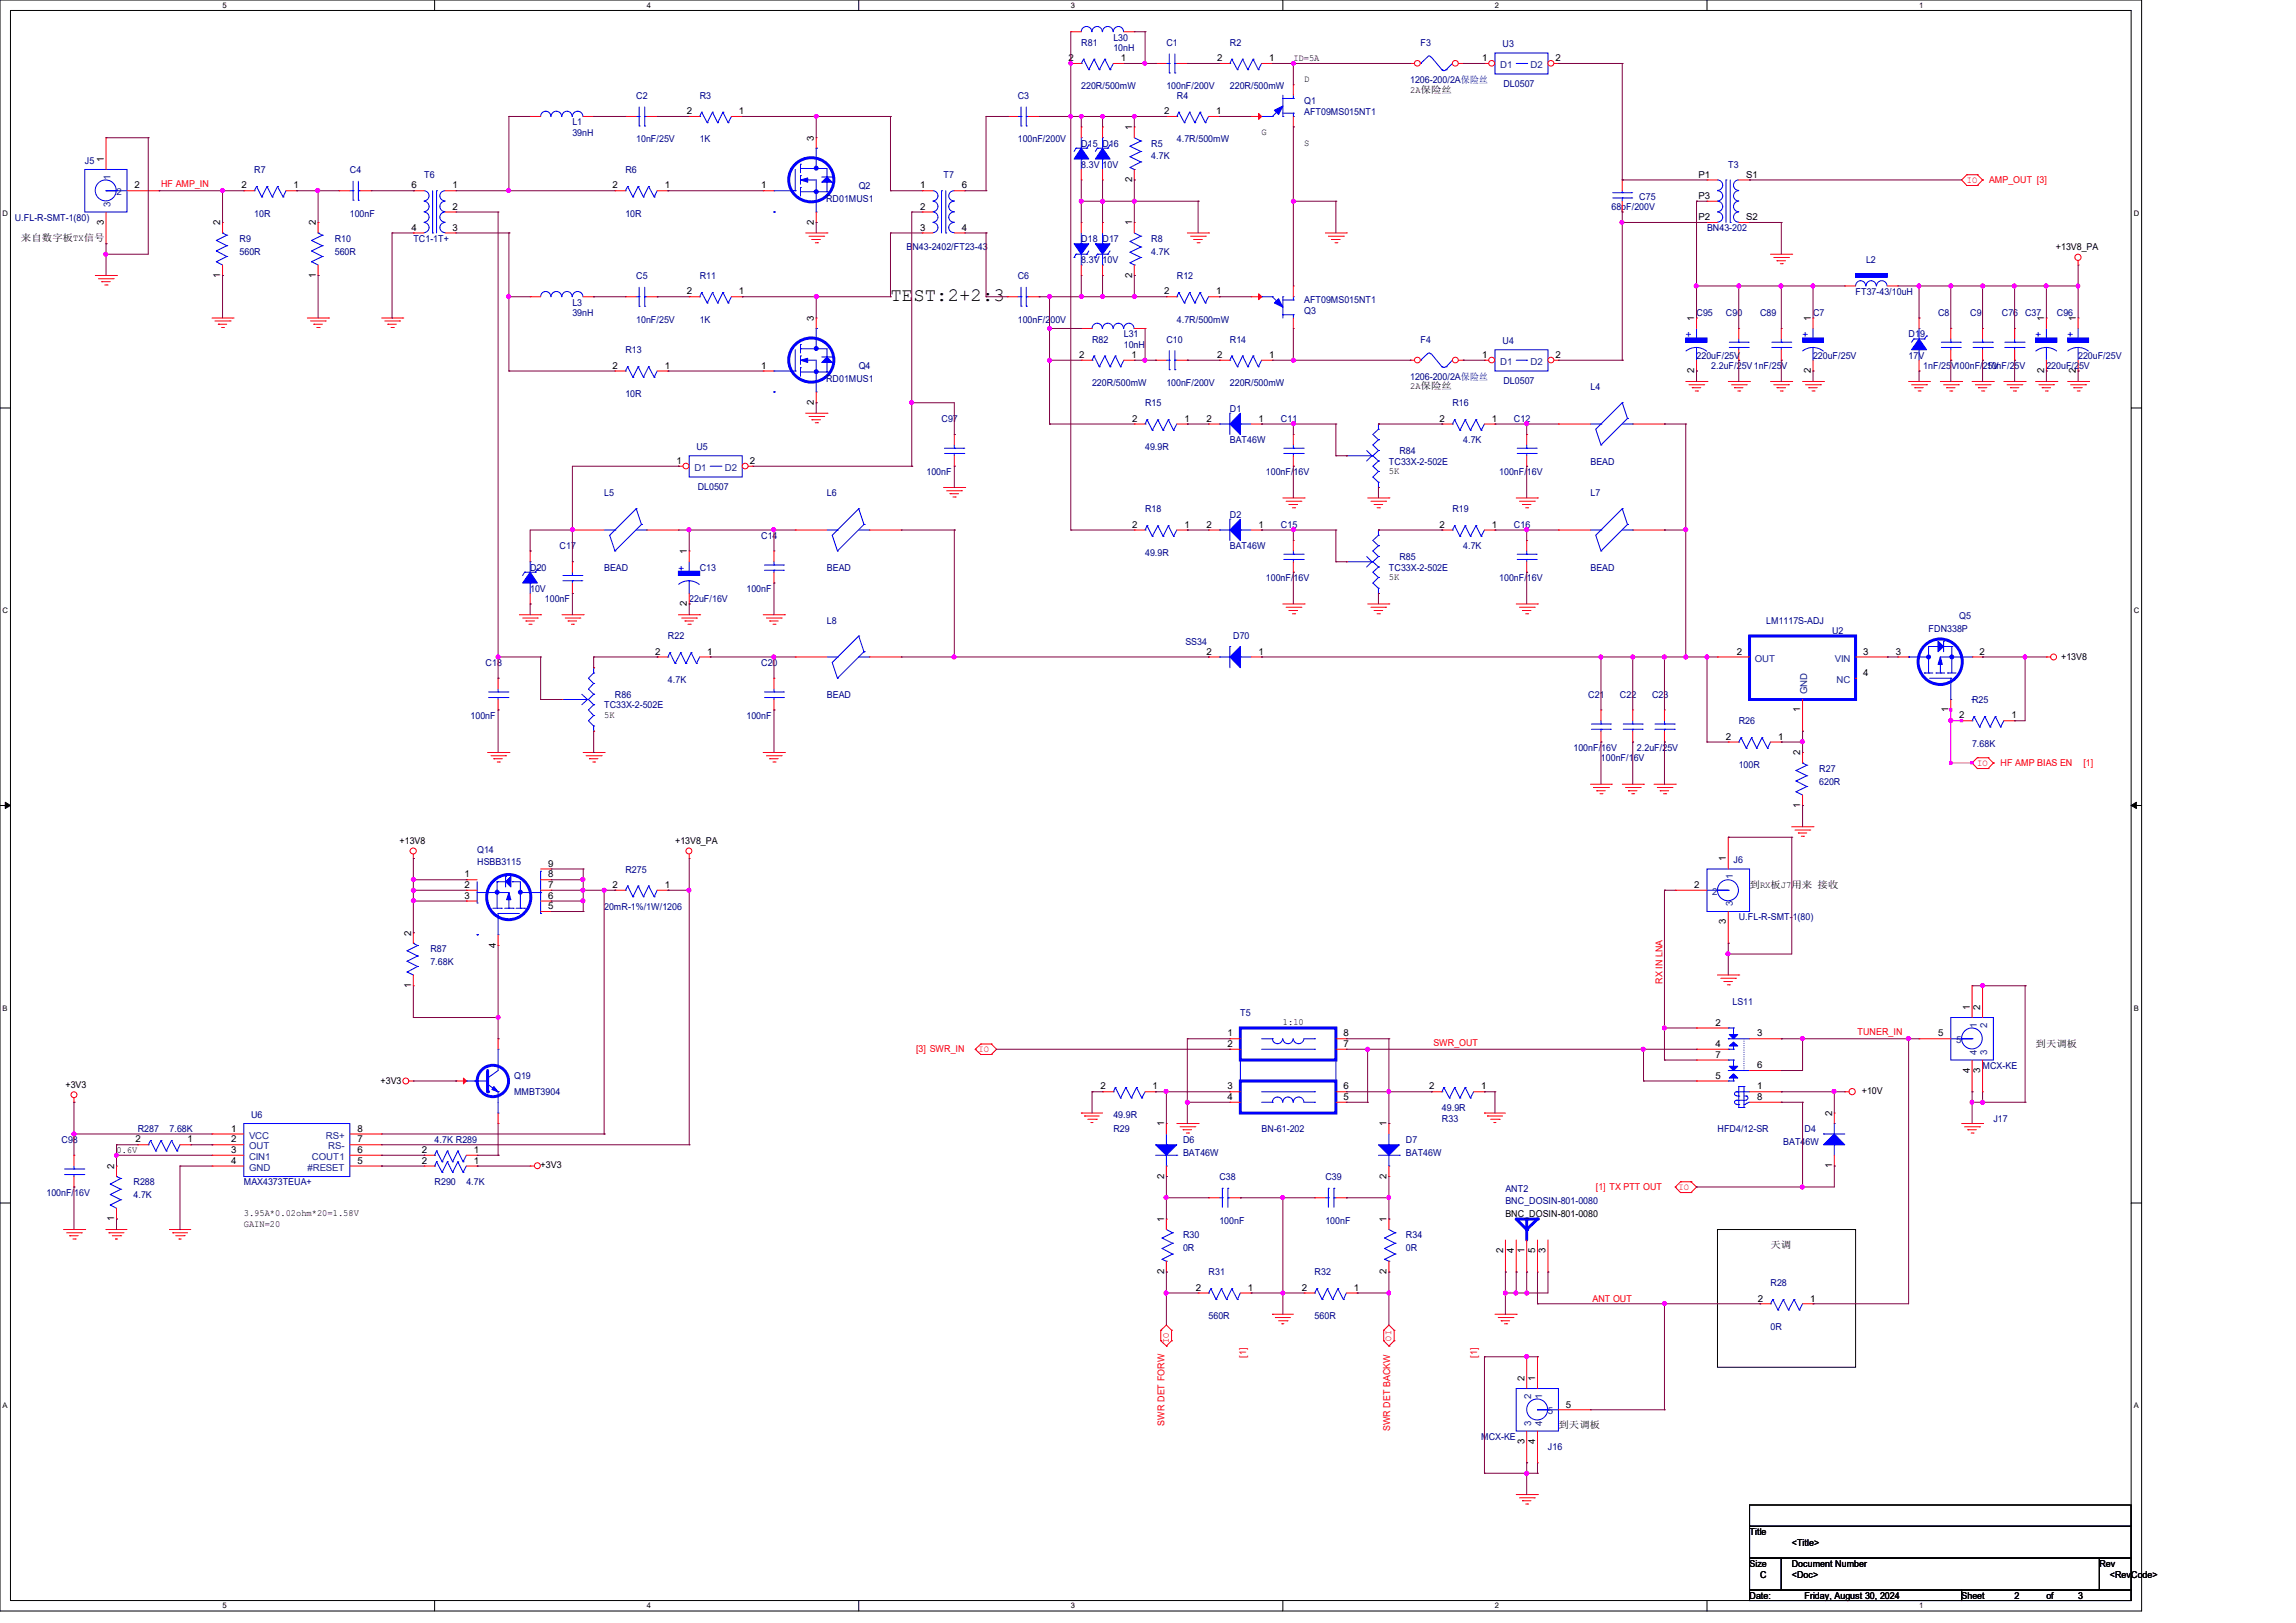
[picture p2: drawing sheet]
<svg xmlns="http://www.w3.org/2000/svg" width="297mm" height="210mm" viewBox="0 0 297 210" stroke-linecap="round" stroke-linejoin="round" font-family="sans-serif">
<defs><g id="words">
<g font-size="2.5">
<text x="115.2" y="38.9">TE</text>
<text x="118.2" y="38.9">ST:2+2:3</text>
</g>
<g font-size="1.2" fill="#000080">
<text x="139.9" y="5.9">R81</text>
<text x="144" y="5.2">L30</text>
<text x="150.9" y="5.9">C1</text>
<text x="159.1" y="5.9">R2</text>
<text x="183.8" y="5.9">F3</text>
<text x="139.9" y="11.6">220R/500mW</text>
<text x="144" y="6.6">10nH</text>
<text x="150.9" y="11.6">100nF/200V</text>
<text x="159.1" y="11.6">220R/500mW</text>
<text x="182.4" y="10.7">1206-200/2A保险丝</text>
<text x="194.4" y="6.1">U3</text>
<text x="194.5" y="11.3">DL0507</text>
<text x="74" y="16.2">L1</text>
<text x="74" y="17.6">39nH</text>
<text x="82.3" y="12.8">C2</text>
<text x="90.5" y="12.8">R3</text>
<text x="131.7" y="12.8">C3</text>
<text x="152.2" y="12.8">R4</text>
<text x="168.7" y="13.5">Q1</text>
<text x="168.7" y="14.9">AFT09MS015NT1</text>
<text x="11" y="21.2">J5</text>
<text x="32.9" y="22.4">R7</text>
<text x="45.3" y="22.4">C4</text>
<text x="54.9" y="23.1">T6</text>
<text x="80.9" y="22.4">R6</text>
<text x="82.3" y="18.4">10nF/25V</text>
<text x="90.5" y="18.4">1K</text>
<text x="122" y="23.1">T7</text>
<text x="131.7" y="18.4">100nF/200V</text>
<text x="139.9" y="19">D15 D16</text>
<text x="139.9" y="21.7">8.3V 10V</text>
<text x="148.9" y="19">R5</text>
<text x="148.9" y="20.6">4.7K</text>
<text x="152.2" y="18.4">4.7R/500mW</text>
<text x="223.6" y="21.7">T3</text>
<text x="1.9" y="28.6">U.FL-R-SMT-1(80)</text>
<text x="32.9" y="28">10R</text>
<text x="45.3" y="28">100nF</text>
<text x="80.9" y="28">10R</text>
<text x="106.8" y="26.1">RD01MUS1</text>
<text x="111.1" y="24.4">Q2</text>
<text x="208.4" y="27.2">68pF/200V</text>
<text x="212" y="25.8">C75</text>
<text x="220.8" y="29.9">BN43-202</text>
<text x="31" y="31.3">R9</text>
<text x="31" y="32.9">560R</text>
<text x="43.3" y="31.3">R10</text>
<text x="43.3" y="32.9">560R</text>
<text x="53.5" y="31.3">TC1-1T+</text>
<text x="117.3" y="32.4">B</text>
<text x="118" y="32.4">N43-2402/FT23-43</text>
<text x="139.9" y="31.3">D18 D17</text>
<text x="139.9" y="34">8.3V 10V</text>
<text x="148.9" y="31.3">R8</text>
<text x="148.9" y="32.9">4.7K</text>
<text x="241.4" y="34">L2</text>
<text x="74" y="39.5">L3</text>
<text x="74" y="40.9">39nH</text>
<text x="82.3" y="36.1">C5</text>
<text x="82.3" y="41.7">10nF/25V</text>
<text x="90.5" y="36.1">R11</text>
<text x="90.5" y="41.7">1K</text>
<text x="131.7" y="36.1">C6</text>
<text x="131.7" y="41.7">100nF/2</text>
<text x="135.9" y="41.7">00V</text>
<text x="152.2" y="36.1">R12</text>
<text x="152.2" y="41.7">4.7R/500mW</text>
<text x="168.7" y="40.6">Q3</text>
<text x="168.7" y="39.2">AFT09MS015NT1</text>
<text x="219.5" y="40.9">C95</text>
<text x="223.3" y="40.9">C90</text>
<text x="227.7" y="40.9">C89</text>
<text x="234.5" y="40.9">C7</text>
<text x="240" y="38.1">FT37-43/10uH</text>
<text x="250.7" y="40.9">C8</text>
<text x="254.8" y="40.9">C9</text>
<text x="259" y="40.9">C76</text>
<text x="262" y="40.9">C37</text>
<text x="266.1" y="40.9">C96</text>
<text x="80.9" y="45.7">R13</text>
<text x="111.1" y="47.8">Q4</text>
<text x="141.3" y="44.3">R82</text>
<text x="145.4" y="43.6">L31</text>
<text x="145.4" y="45">10nH</text>
<text x="150.9" y="44.3">C10</text>
<text x="159.1" y="44.3">R14</text>
<text x="183.8" y="44.3">F4</text>
<text x="194.4" y="44.4">U4</text>
<text x="219.5" y="46.4">220uF/25V</text>
<text x="221.4" y="47.8">2.2uF/25V1nF/25</text>
<text x="230.5" y="47.8">V</text>
<text x="234.5" y="46.4">220uF/25V</text>
<text x="246.9" y="43.6">D19</text>
<text x="246.9" y="46.4">17V</text>
<text x="248.8" y="47.8">1nF/25</text>
<text x="252.4" y="47.8">V100nF/</text>
<text x="256.5" y="47.8">2150VnF/25V</text>
<text x="264.7" y="47.8">220uF/25V</text>
<text x="268.8" y="46.4">220uF/25V</text>
<text x="80.9" y="51.3">10R</text>
<text x="106.8" y="49.4">RD01MUS1</text>
<text x="141.3" y="50">220R/500mW</text>
<text x="148.1" y="52.6">R15</text>
<text x="150.9" y="50">100nF/200V</text>
<text x="159.1" y="50">220R/500mW</text>
<text x="159.1" y="53.3">D1</text>
<text x="182.4" y="49.1">1206-200/2A保险丝</text>
<text x="187.9" y="52.6">R16</text>
<text x="194.5" y="49.7">DL0507</text>
<text x="205.7" y="50.5">L4</text>
<text x="90.1" y="58.2">U5</text>
<text x="121.8" y="54.6">C97</text>
<text x="148.1" y="58.2">49.9R</text>
<text x="159.1" y="57.4">BAT46W</text>
<text x="165.7" y="54.6">C11</text>
<text x="181" y="58.7">R84</text>
<text x="189.3" y="57.4">4.7K</text>
<text x="195.8" y="54.6">C12</text>
<text x="78.1" y="64.2">L5</text>
<text x="90.3" y="63.4">DL0507</text>
<text x="107" y="64.2">L6</text>
<text x="119.8" y="61.5">100nF</text>
<text x="163.7" y="61.5">100nF/</text>
<text x="167.3" y="61.5">16V</text>
<text x="179.7" y="60.1">TC33X-2-502E</text>
<text x="193.9" y="61.5">100nF/</text>
<text x="197.5" y="61.5">16V</text>
<text x="205.7" y="60.1">BEAD</text>
<text x="205.7" y="64.2">L7</text>
<text x="72.4" y="71.1">C17</text>
<text x="98.5" y="69.7">C14</text>
<text x="148.1" y="66.3">R18</text>
<text x="148.1" y="71.9">49.9R</text>
<text x="159.1" y="67">D2</text>
<text x="159.1" y="71.1">BAT46W</text>
<text x="165.7" y="68.3">C15</text>
<text x="187.9" y="66.3">R19</text>
<text x="189.3" y="71.1">4.7K</text>
<text x="195.8" y="68.3">C16</text>
<text x="68.6" y="73.8">D20</text>
<text x="68.6" y="76.6">10V</text>
<text x="70.5" y="77.9">100nF</text>
<text x="78.1" y="73.8">BEAD</text>
<text x="89.2" y="77.9">22uF/16V</text>
<text x="90.5" y="73.8">C13</text>
<text x="96.6" y="76.6">100nF</text>
<text x="107" y="73.8">BEAD</text>
<text x="163.7" y="75.2">100nF/</text>
<text x="167.3" y="75.2">16V</text>
<text x="179.7" y="73.8">TC33X-2-502E</text>
<text x="181" y="72.4">R85</text>
<text x="193.9" y="75.2">100nF/</text>
<text x="197.5" y="75.2">16V</text>
<text x="205.7" y="73.8">BEAD</text>
<text x="86.4" y="82.7">R22</text>
<text x="107" y="80.7">L8</text>
<text x="153.3" y="83.4">SS34</text>
<text x="159.5" y="82.7">D70</text>
<text x="228.5" y="80.7">LM1117S-ADJ</text>
<text x="237" y="82">U2</text>
<text x="249.5" y="81.8">FDN338P</text>
<text x="253.4" y="80.1">Q5</text>
<text x="62.8" y="86.1">C18</text>
<text x="86.4" y="88.3">4.7K</text>
<text x="98.5" y="86.1">C20</text>
<text x="60.9" y="93">100nF</text>
<text x="78.1" y="91.7">TC33X-2-502E</text>
<text x="79.5" y="90.3">R86</text>
<text x="96.6" y="93">100nF</text>
<text x="107" y="90.3">BEAD</text>
<text x="205.4" y="90.3">C21</text>
<text x="209.5" y="90.3">C22</text>
<text x="213.7" y="90.3">C23</text>
<text x="224.9" y="93.7">R26</text>
<text x="255.1" y="91">R25</text>
<text x="203.5" y="97.2">100nF/</text>
<text x="207.1" y="98.5">100nF/1</text>
<text x="207.1" y="97.2">16V</text>
<text x="211.3" y="98.5">6V</text>
<text x="211.8" y="97.2">2.2uF/25V</text>
<text x="224.9" y="99.3">100R</text>
<text x="235.3" y="99.9">R27</text>
<text x="235.3" y="101.5">620R</text>
<text x="255.1" y="96.6">7.68K</text>
<text x="61.7" y="110.3">Q14</text>
<text x="61.7" y="112">HSBB3115</text>
<text x="80.9" y="112.9">R275</text>
<text x="224.2" y="111.7">J6</text>
<text x="78.1" y="117.7">20mR-1%/1W/1206</text>
<text x="224.9" y="119.1">U.FL-R-SMT-</text>
<text x="231.9" y="119.1">1(80)</text>
<text x="55.7" y="123.2">R87</text>
<text x="55.7" y="124.8">7.68K</text>
<text x="160.4" y="131.4">T5</text>
<text x="224.1" y="130">LS11</text>
<text x="66.5" y="139.7">Q19</text>
<text x="66.5" y="141.7">MMBT3904</text>
<text x="186.5" y="143.8">49.9R</text>
<text x="256.5" y="138.3">MCX-KE</text>
<text x="8" y="147.9">C98</text>
<text x="17.8" y="146.5">R287</text>
<text x="21.9" y="146.5">7.68K</text>
<text x="32.5" y="144.6">U6</text>
<text x="56.2" y="147.9">4.7K R289</text>
<text x="144" y="146.5">R29</text>
<text x="144" y="144.6">49.9R</text>
<text x="153" y="147.9">D6</text>
<text x="153" y="149.5">BAT46W</text>
<text x="163.2" y="146.5">BN-61-202</text>
<text x="181.9" y="147.9">D7</text>
<text x="181.9" y="149.5">BAT46W</text>
<text x="186.5" y="145.2">R33</text>
<text x="222.2" y="146.5">HFD4/12-SR</text>
<text x="230.7" y="148.2">BAT46W</text>
<text x="233.4" y="146.5">D4</text>
<text x="257.9" y="145.2">J17</text>
<text x="6" y="154.7">100nF/</text>
<text x="9.6" y="154.7">16V</text>
<text x="17.3" y="153.4">R288</text>
<text x="17.3" y="155">4.7K</text>
<text x="31.5" y="153.4">MAX4373TEUA+</text>
<text x="56.2" y="153.4">R290</text>
<text x="60.3" y="153.4">4.7K</text>
<text x="157.7" y="152.7">C38</text>
<text x="171.4" y="152.7">C39</text>
<text x="194.7" y="154.2">ANT2</text>
<text x="194.7" y="155.8">BNC_DOSIN-801-0080</text>
<text x="153" y="160.2">R30</text>
<text x="153" y="161.9">0R</text>
<text x="157.7" y="158.3">100nF</text>
<text x="171.4" y="158.3">100nF</text>
<text x="181.9" y="160.2">R34</text>
<text x="181.9" y="161.9">0R</text>
<text x="156.3" y="165">R31</text>
<text x="170.1" y="165">R32</text>
<text x="229" y="166.4">R28</text>
<text x="156.3" y="170.6">560R</text>
<text x="170.1" y="170.6">560R</text>
<text x="229" y="172">0R</text>
<text x="191.6" y="186.3">MCX-KE</text>
<text x="200.2" y="187.7">J16</text>
</g>
<g font-size="1.2">
<text x="138.2" y="7.9">2</text>
<text x="145" y="7.9">1</text>
<text x="157.4" y="7.9">2</text>
<text x="164.2" y="7.9">1</text>
<text x="167.3" y="7.9">ID=5A</text>
<text x="168.7" y="10.6">D</text>
<text x="182.4" y="12">2A保险丝</text>
<text x="191.7" y="7.9">1</text>
<text x="201.2" y="7.9">2</text>
<text x="88.9" y="14.8">2</text>
<text x="95.6" y="14.8">1</text>
<text x="146.4" y="16.8" transform="rotate(-90 146.4 16.8)">1</text>
<text x="150.6" y="14.8">2</text>
<text x="157.3" y="14.8">1</text>
<text x="163.2" y="17.4">G</text>
<text x="13.4" y="21" transform="rotate(-90 13.4 21)">1</text>
<text x="105.3" y="18.2" transform="rotate(-90 105.3 18.2)">3</text>
<text x="146.4" y="23.6" transform="rotate(-90 146.4 23.6)">2</text>
<text x="168.7" y="18.8">S</text>
<text x="219.7" y="23">P1</text>
<text x="225.9" y="23">S1</text>
<text x="13.4" y="29.1" transform="rotate(-90 13.4 29.1)">3</text>
<text x="17.4" y="24.4">2</text>
<text x="28.5" y="29.2" transform="rotate(-90 28.5 29.2)">2</text>
<text x="31.2" y="24.4">2</text>
<text x="38" y="24.4">1</text>
<text x="40.9" y="29.2" transform="rotate(-90 40.9 29.2)">2</text>
<text x="53.2" y="24.4">6</text>
<text x="53.2" y="29.8">4</text>
<text x="58.5" y="24.4">1</text>
<text x="58.5" y="27.1">2</text>
<text x="58.5" y="29.8">3</text>
<text x="79.2" y="24.4">2</text>
<text x="86" y="24.4">1</text>
<text x="98.5" y="24.4">1</text>
<text x="105.3" y="29.1" transform="rotate(-90 105.3 29.1)">2</text>
<text x="119" y="24.4">1</text>
<text x="119" y="27.1">2</text>
<text x="119" y="29.8">3</text>
<text x="124.4" y="24.4">6</text>
<text x="124.4" y="29.8">4</text>
<text x="146.4" y="29.2" transform="rotate(-90 146.4 29.2)">1</text>
<text x="219.7" y="25.7">P3</text>
<text x="219.7" y="28.5">P2</text>
<text x="225.9" y="28.5">S2</text>
<text x="2.7" y="31.2">来自数字板TX信号</text>
<text x="28.5" y="35.9" transform="rotate(-90 28.5 35.9)">1</text>
<text x="40.9" y="35.9" transform="rotate(-90 40.9 35.9)">1</text>
<text x="146.4" y="35.9" transform="rotate(-90 146.4 35.9)">2</text>
<text x="265.9" y="32.4">+13V8_PA</text>
<text x="88.9" y="38.1">2</text>
<text x="95.6" y="38.1">1</text>
<text x="105.3" y="41.5" transform="rotate(-90 105.3 41.5)">3</text>
<text x="150.6" y="38.1">2</text>
<text x="157.3" y="38.1">1</text>
<text x="219.2" y="41.5" transform="rotate(-90 219.2 41.5)">1</text>
<text x="234.2" y="41.5" transform="rotate(-90 234.2 41.5)">1</text>
<text x="264.4" y="41.5" transform="rotate(-90 264.4 41.5)">1</text>
<text x="268.5" y="41.5" transform="rotate(-90 268.5 41.5)">1</text>
<text x="79.2" y="47.7">2</text>
<text x="86" y="47.7">1</text>
<text x="98.5" y="47.7">1</text>
<text x="139.6" y="46.3">2</text>
<text x="146.3" y="46.3">1</text>
<text x="157.4" y="46.3">2</text>
<text x="164.2" y="46.3">1</text>
<text x="191.7" y="46.3">1</text>
<text x="201.2" y="46.3">2</text>
<text x="105.3" y="52.4" transform="rotate(-90 105.3 52.4)">2</text>
<text x="182.4" y="50.4">2A保险丝</text>
<text x="219.2" y="48.3" transform="rotate(-90 219.2 48.3)">2</text>
<text x="234.2" y="48.3" transform="rotate(-90 234.2 48.3)">2</text>
<text x="264.4" y="48.3" transform="rotate(-90 264.4 48.3)">2</text>
<text x="268.5" y="48.3" transform="rotate(-90 268.5 48.3)">2</text>
<text x="146.5" y="54.6">2</text>
<text x="153.2" y="54.6">1</text>
<text x="156.1" y="54.6">2</text>
<text x="162.8" y="54.6">1</text>
<text x="186.2" y="54.6">2</text>
<text x="193" y="54.6">1</text>
<text x="87.5" y="60">1</text>
<text x="97" y="60">2</text>
<text x="179.7" y="61.3">5K</text>
<text x="88.9" y="71.7" transform="rotate(-90 88.9 71.7)">1</text>
<text x="146.5" y="68.3">2</text>
<text x="153.2" y="68.3">1</text>
<text x="156.1" y="68.3">2</text>
<text x="162.8" y="68.3">1</text>
<text x="186.2" y="68.3">2</text>
<text x="193" y="68.3">1</text>
<text x="179.7" y="75.1">5K</text>
<text x="88.9" y="78.4" transform="rotate(-90 88.9 78.4)">2</text>
<text x="84.8" y="84.7">2</text>
<text x="91.5" y="84.7">1</text>
<text x="156.1" y="84.7">2</text>
<text x="162.8" y="84.7">1</text>
<text x="224.7" y="84.7">2</text>
<text x="241" y="84.7">3</text>
<text x="241" y="87.5">4</text>
<text x="245.2" y="84.7">3</text>
<text x="256.1" y="84.7">2</text>
<text x="266.6" y="85.3">+13V8</text>
<text x="78.1" y="92.9">5K</text>
<text x="223.3" y="95.7">2</text>
<text x="230" y="95.7">1</text>
<text x="232.9" y="92.2" transform="rotate(-90 232.9 92.2)">1</text>
<text x="252.1" y="92.2" transform="rotate(-90 252.1 92.2)">1</text>
<text x="253.4" y="93">2</text>
<text x="260.2" y="93">1</text>
<text x="232.9" y="97.7" transform="rotate(-90 232.9 97.7)">2</text>
<text x="232.9" y="104.5" transform="rotate(-90 232.9 104.5)">1</text>
<text x="51.7" y="109.2">+13V8</text>
<text x="60.1" y="113.5">1</text>
<text x="70.9" y="113.5">8</text>
<text x="70.9" y="112.1">9</text>
<text x="87.3" y="109.2">+13V8_PA</text>
<text x="223.3" y="111.5" transform="rotate(-90 223.3 111.5)">1</text>
<text x="60.1" y="116.3">3</text>
<text x="60.1" y="114.9">2</text>
<text x="70.9" y="114.9">7</text>
<text x="70.9" y="116.3">6</text>
<text x="70.9" y="117.6">5</text>
<text x="79.2" y="114.9">2</text>
<text x="86" y="114.9">1</text>
<text x="219.2" y="114.9">2</text>
<text x="223.3" y="119.6" transform="rotate(-90 223.3 119.6)">3</text>
<text x="226.3" y="114.9">到RX板J7用来 接收</text>
<text x="53.2" y="121.1" transform="rotate(-90 53.2 121.1)">2</text>
<text x="64.1" y="122.6" transform="rotate(-90 64.1 122.6)">4</text>
<text x="53.2" y="127.8" transform="rotate(-90 53.2 127.8)">1</text>
<text x="254.8" y="130.7" transform="rotate(-90 254.8 130.7)">1</text>
<text x="256.2" y="130.7" transform="rotate(-90 256.2 130.7)">2</text>
<text x="158.8" y="134.1">1</text>
<text x="158.8" y="135.5">2</text>
<text x="165.9" y="132.7">1:10</text>
<text x="173.8" y="134.1">8</text>
<text x="173.8" y="135.5">7</text>
<text x="221.9" y="132.7">2</text>
<text x="221.9" y="135.5">4</text>
<text x="221.9" y="136.9">7</text>
<text x="227.3" y="134.1">3</text>
<text x="250.7" y="134.1">5</text>
<text x="263.3" y="135.4">到天调板</text>
<text x="8.5" y="140.8">+3V3</text>
<text x="49.2" y="140.2">+3V3</text>
<text x="142.4" y="141">2</text>
<text x="149.1" y="141">1</text>
<text x="158.8" y="142.3">4</text>
<text x="158.8" y="141">3</text>
<text x="173.8" y="142.3">5</text>
<text x="173.8" y="141">6</text>
<text x="184.9" y="141">2</text>
<text x="191.6" y="141">1</text>
<text x="221.9" y="139.6">5</text>
<text x="227.3" y="138.2">6</text>
<text x="227.3" y="141">1</text>
<text x="227.3" y="142.3">8</text>
<text x="240.8" y="141.6">+10V</text>
<text x="254.8" y="138.8" transform="rotate(-90 254.8 138.8)">4</text>
<text x="256.2" y="138.8" transform="rotate(-90 256.2 138.8)">3</text>
<text x="15.1" y="149.1">0.6V</text>
<text x="17.5" y="147.8">2</text>
<text x="24.3" y="147.8">1</text>
<text x="29.9" y="146.4">1</text>
<text x="29.9" y="147.8">2</text>
<text x="29.9" y="149.2">3</text>
<text x="46.2" y="149.2">6</text>
<text x="46.2" y="147.8">7</text>
<text x="46.2" y="146.4">8</text>
<text x="54.6" y="149.2">2</text>
<text x="61.3" y="149.2">1</text>
<text x="150.6" y="145.8" transform="rotate(-90 150.6 145.8)">1</text>
<text x="179.4" y="145.8" transform="rotate(-90 179.4 145.8)">1</text>
<text x="237" y="144.4" transform="rotate(-90 237 144.4)">2</text>
<text x="14.8" y="151.3" transform="rotate(-90 14.8 151.3)">2</text>
<text x="29.9" y="150.6">4</text>
<text x="46.2" y="150.6">5</text>
<text x="54.6" y="150.6">2</text>
<text x="61.3" y="150.6">1</text>
<text x="69.9" y="151.2">+3V3</text>
<text x="150.6" y="152.5" transform="rotate(-90 150.6 152.5)">2</text>
<text x="179.4" y="152.5" transform="rotate(-90 179.4 152.5)">2</text>
<text x="237" y="151.1" transform="rotate(-90 237 151.1)">1</text>
<text x="14.8" y="158" transform="rotate(-90 14.8 158)">1</text>
<text x="31.5" y="157.4">3.95A*0.02ohm*20=1.58V</text>
<text x="31.5" y="158.8">GAIN=20</text>
<text x="150.6" y="158.1" transform="rotate(-90 150.6 158.1)">1</text>
<text x="179.4" y="158.1" transform="rotate(-90 179.4 158.1)">1</text>
<text x="194.7" y="157.5">BNC_DOSIN-801-0080</text>
<text x="229" y="161.5">天调</text>
<text x="150.6" y="164.8" transform="rotate(-90 150.6 164.8)">2</text>
<text x="154.7" y="167">2</text>
<text x="161.4" y="167">1</text>
<text x="168.4" y="167">2</text>
<text x="175.1" y="167">1</text>
<text x="179.4" y="164.8" transform="rotate(-90 179.4 164.8)">2</text>
<text x="194.4" y="162.1" transform="rotate(-90 194.4 162.1)">2</text>
<text x="195.8" y="162.1" transform="rotate(-90 195.8 162.1)">4</text>
<text x="197.2" y="162.1" transform="rotate(-90 197.2 162.1)">1</text>
<text x="198.6" y="162.1" transform="rotate(-90 198.6 162.1)">5</text>
<text x="199.9" y="162.1" transform="rotate(-90 199.9 162.1)">3</text>
<text x="227.4" y="168.4">2</text>
<text x="234.1" y="168.4">1</text>
<text x="197.2" y="178.7" transform="rotate(-90 197.2 178.7)">2</text>
<text x="198.6" y="178.7" transform="rotate(-90 198.6 178.7)">1</text>
<text x="201.6" y="184.8">到天调板</text>
<text x="202.6" y="182.1">5</text>
<text x="197.2" y="186.8" transform="rotate(-90 197.2 186.8)">3</text>
<text x="198.6" y="186.8" transform="rotate(-90 198.6 186.8)">4</text>
<text x="226.3" y="198.6">Title</text>
<text x="226.3" y="202.7">Size</text>
<text x="231.8" y="202.7">Document Number</text>
<text x="231.8" y="200">&lt;Title&gt;</text>
<text x="271.6" y="202.7">Rev</text>
<text x="226.3" y="206.9">Date:</text>
<text x="227.7" y="204.1">C</text>
<text x="231.8" y="204.1">&lt;Doc&gt;</text>
<text x="233.4" y="206.9">Friday, August 30, 2024</text>
<text x="253.7" y="206.9">Sheet</text>
<text x="260.6" y="206.9">2</text>
<text x="264.7" y="206.9">of</text>
<text x="268.8" y="206.9">3</text>
<text x="272.9" y="204.1">&lt;RevCo</text>
<text x="277.2" y="204.1">de&gt;</text>
</g>
<g font-size="1.2" fill="#004080">
<text x="194.1" y="8.8">D1</text>
<text x="198" y="8.8">D2</text>
<text x="14.3" y="23.3" transform="rotate(-90 14.3 23.3)">1</text>
<text x="14.3" y="26.8" transform="rotate(-90 14.3 26.8)">3</text>
<text x="15.1" y="25.3">2</text>
<text x="194.1" y="47.2">D1</text>
<text x="198" y="47.2">D2</text>
<text x="89.8" y="60.9">D1</text>
<text x="93.8" y="60.9">D2</text>
<text x="227" y="85.6">OUT</text>
<text x="233.8" y="89.8" transform="rotate(-90 233.8 89.8)">GND</text>
<text x="237.4" y="85.6">VIN</text>
<text x="237.6" y="88.3">NC</text>
<text x="224.2" y="113.8" transform="rotate(-90 224.2 113.8)">1</text>
<text x="221.5" y="115.8">2</text>
<text x="224.2" y="117.3" transform="rotate(-90 224.2 117.3)">3</text>
<text x="253" y="135">5</text>
<text x="255.7" y="136.5" transform="rotate(-90 255.7 136.5)">4</text>
<text x="255.7" y="133" transform="rotate(-90 255.7 133)">1</text>
<text x="257" y="136.5" transform="rotate(-90 257 136.5)">3</text>
<text x="257" y="133" transform="rotate(-90 257 133)">2</text>
<text x="32.2" y="147.3">VCC</text>
<text x="32.2" y="148.7">OUT</text>
<text x="42.2" y="147.3">RS+</text>
<text x="42.5" y="148.7">RS-</text>
<text x="32.2" y="150.1">CIN1</text>
<text x="32.2" y="151.5">GND</text>
<text x="39.8" y="151.5">#RESET</text>
<text x="40.3" y="150.1">COUT1</text>
<text x="198.1" y="184.5" transform="rotate(-90 198.1 184.5)">3</text>
<text x="198.1" y="181" transform="rotate(-90 198.1 181)">2</text>
<text x="199.5" y="184.5" transform="rotate(-90 199.5 184.5)">4</text>
<text x="199.5" y="181" transform="rotate(-90 199.5 181)">1</text>
<text x="200.2" y="183">5</text>
</g>
<g font-size="1.2" fill="#f00">
<text x="254.4" y="23.6">IO</text>
<text x="257.3" y="23.6">AMP_OUT [3]</text>
<text x="20.8" y="24.2">HF AMP_IN</text>
<text x="255.8" y="99.1">IO</text>
<text x="258.8" y="99.1">HF AMP BIAS EN</text>
<text x="269.5" y="99.1">[1]</text>
<text x="215.1" y="127.3" transform="rotate(-90 215.1 127.3)">RX IN LNA</text>
<text x="118.5" y="136.1">[3] SWR_IN</text>
<text x="126.6" y="136.1">IO</text>
<text x="185.4" y="135.3">SWR_OUT</text>
<text x="240.3" y="133.9">TUNER_IN</text>
<text x="206.4" y="153.9">[1] TX PTT OUT</text>
<text x="217.1" y="153.9">IO</text>
<text x="151.2" y="173.8" transform="rotate(-90 151.2 173.8)">IO</text>
<text x="179.3" y="172.1" transform="rotate(90 179.3 172.1)">IO</text>
<text x="206" y="168.4">ANT OUT</text>
<text x="161.2" y="175.7" transform="rotate(-90 161.2 175.7)">[1]</text>
<text x="191.1" y="175.7" transform="rotate(-90 191.1 175.7)">[1]</text>
<text x="150.6" y="184.4" transform="rotate(-90 150.6 184.4)">SWR DET FORW</text>
<text x="179.8" y="185.2" transform="rotate(-90 179.8 185.2)">SWR DET BACKW</text>
</g>
<g font-size="1.2" fill="#00f">
<text x="218.1" y="43.6">+</text>
<text x="233.2" y="43.6">+</text>
<text x="263.3" y="43.6">+</text>
<text x="267.5" y="43.6">+</text>
<text x="87.8" y="73.8">+</text>
</g>
<g font-size="1">
<text x="28.8" y="1">5</text>
<text x="83.7" y="1">4</text>
<text x="138.5" y="1">3</text>
<text x="193.4" y="1">2</text>
<text x="248.2" y="1">1</text>
<text x=".3" y="27.9">D</text>
<text x="276" y="27.9">D</text>
<text x=".3" y="79.4">C</text>
<text x="276" y="79.4">C</text>
<text x=".3" y="130.8">B</text>
<text x="276" y="130.8">B</text>
<text x=".3" y="182.2">A</text>
<text x="276" y="182.2">A</text>
<text x="28.8" y="208.1">5</text>
<text x="83.7" y="208.1">4</text>
<text x="138.5" y="208.1">3</text>
<text x="193.4" y="208.1">2</text>
<text x="248.2" y="208.1">1</text>
</g>
</g></defs>
<g fill="none" stroke="#000" stroke-width=".13">
<path d="M0 0h277v208.4h-277zM1.4 1.4h274.3v205.7h-274.3zM56.2 0v1.4M111.1 0v1.4M165.9 0v1.4M220.8 0v1.4M0 52.8h1.4M275.7 52.8h1.3M0 104.2h1.4M.7 103.8l.7 .4-.7 .4zM275.7 104.2l.7-.4v.8zM275.7 104.2h1.3"/>
<path d="M0 155.7h1.4M222.2 159.1h17.8v17.8h-17.8zM275.7 155.7h1.3M226.3 194.7h49.4v2.8h-49.4zM226.3 197.5h49.4v4.1h-49.4zM56.2 207.1v1.3M111.1 207.1v1.3M165.9 207.1v1.3M220.8 207.1v1.3M226.3 201.6h4.1v4.1h-4.1zM226.3 205.7h27.4v1.4h-27.4zM230.4 201.6h41.2v4.1h-41.2z"/>
<path d="M253.7 205.7h22v1.4h-22zM271.6 201.6h4.1v4.1h-4.1z"/>
</g>
<path d="M.7 103.8l.7 .4-.7 .4zM275.7 104.2l.7-.4v.8z" fill="#000"/>
<g fill="none" stroke="#f00" stroke-width=".13">
<path d="M12.3 35.6h2.8M12.7 36.1h1.9M13.2 36.4h.1M13.2 36.4h1.1M13.5 36.9h.3M13.8 36.9h.1M14.6 36.1h.1M15.1 35.6h.1M104.2 30.1h2.8M104.6 30.6h2M105 31h.1M105 31h1.1"/>
<path d="M105.5 31.4h.2M105.7 31.4h.1M106.6 30.6h.1M107 30.1h.1M153.6 30.1h2.7M154 30.6h1.9M154.4 31h.1M154.4 31h1.1M154.9 31.4h.2M155.1 31.4h.1M155.9 30.6h.1M156.3 30.1h.1"/>
<path d="M171.4 30.1h2.8M171.8 30.6h2M172.3 31h.1M172.3 31h1.1M172.7 31.4h.2M172.9 31.4h.1M173.8 30.6h.1M174.2 30.1h.1M229 32.9h2.8M229.4 33.3h2M229.9 33.7h.1M229.9 33.7h1.1"/>
<path d="M230.3 34.1h.2M230.5 34.1h.1M231.4 33.3h.1M231.8 32.9h.1M254.4 22.6h.1M254.4 24h.1M254.4 22.6l-.7 .7 .7 .7M254.4 22.6h1.4M254.4 24h1.4M255.8 22.6h.1M255.8 24h.1M255.8 22.6l.7 .7"/>
<path d="M256.5 23.3h.1M256.5 23.3l-.7 .7M268.8 34.3h.1M268.8 33.7v.6M27.4 41.1h2.7M27.8 41.5h2M28.2 42h.1M28.2 42h1.1M28.7 42.4h.2M28.9 42.4h.1M29.8 41.5h.1M30.1 41.1h.1"/>
<path d="M39.8 41.1h2.7M40.2 41.5h1.9M40.6 42h.1M40.6 42h1.1M41 42.4h.3M41.3 42.4h.1M42.1 41.5h.1M42.5 41.1h.1M49.4 41.1h2.7M49.8 41.5h1.9M50.2 42h.1M50.2 42h1.1"/>
<path d="M50.6 42.4h.3M50.9 42.4h.1M51.7 41.5h.1M52.1 41.1h.1M104.2 53.5h2.8M104.6 53.9h2M105 54.3h.1M105 54.3h1.1M105.5 54.7h.2M105.7 54.7h.1M106.6 53.9h.1M107 53.5h.1"/>
<path d="M139.9 42.5h.1M139.9 42.5h1.4M146.7 42.5h1.4M148.1 42.5h.1M218.1 49.4h2.7M218.5 49.8h1.9M218.9 50.2h.1M218.9 50.2h1.1M219.3 50.6h.3M219.6 50.6h.1M220.4 49.8h.1M220.8 49.4h.1"/>
<path d="M223.6 49.4h2.7M224 49.8h1.9M224.4 50.2h.1M224.4 50.2h1.1M224.8 50.6h.2M225 50.6h.1M225.9 49.8h.1M226.3 49.4h.1M229 49.4h2.8M229.4 49.8h2M229.9 50.2h.1M229.9 50.2h1.1"/>
<path d="M230.3 50.6h.2M230.5 50.6h.1M231.4 49.8h.1M231.8 49.4h.1M233.2 49.4h2.7M233.6 49.8h1.9M234 50.2h.1M234 50.2h1.1M234.4 50.6h.3M234.7 50.6h.1M235.5 49.8h.1M235.9 49.4h.1"/>
<path d="M246.9 49.4h2.7M247.3 49.8h1.9M247.7 50.2h.1M247.7 50.2h1.1M248.1 50.6h.3M248.4 50.6h.1M249.2 49.8h.1M249.6 49.4h.1M251 49.4h2.7M251.4 49.8h1.9M251.8 50.2h.1M251.8 50.2h1.1"/>
<path d="M252.2 50.6h.3M252.5 50.6h.1M253.3 49.8h.1M253.7 49.4h.1M255.1 49.4h2.8M255.5 49.8h1.9M255.9 50.2h.1M255.9 50.2h1.1M256.3 50.6h.3M256.6 50.6h.1M257.4 49.8h.1M257.9 49.4h.1"/>
<path d="M259.2 49.4h2.8M259.6 49.8h1.9M260.1 50.2h.1M260.1 50.2h1.1M260.4 50.6h.3M260.7 50.6h.1M261.5 49.8h.1M262 49.4h.1M263.3 49.4h2.8M263.7 49.8h1.9M264.2 50.2h.1M264.2 50.2h1.1"/>
<path d="M264.6 50.6h.2M264.8 50.6h.1M265.6 49.8h.1M266.1 49.4h.1M267.5 49.4h2.7M267.8 49.8h2M268.3 50.2h.1M268.3 50.2h1.1M268.7 50.6h.2M268.9 50.6h.1M269.8 49.8h.1M270.2 49.4h.1"/>
<path d="M67.2 79.5h2.7M67.6 80h1.9M69.5 80h.1M69.9 79.5h.1M72.7 79.5h2.7M73.1 80h1.9M75 80h.1M75.4 79.5h.1M87.8 79.5h2.7M88.2 80h1.9M90.1 80h.1M90.5 79.5h.1"/>
<path d="M98.7 79.5h2.8M99.1 80h1.9M101 80h.1M101.5 79.5h.1M122 63.1h2.8M122.5 63.5h1.9M122.9 63.9h.1M122.9 63.9h1.1M123.3 64.3h.3M123.6 64.3h.1M124.4 63.5h.1M124.8 63.1h.1"/>
<path d="M165.9 64.4h2.8M165.9 78.1h2.8M166.4 64.9h1.9M166.4 78.6h1.9M166.8 65.3h.1M166.8 79h.1M166.8 65.3h1.1M166.8 79h1.1M167.2 65.7h.3M167.2 79.4h.3M167.5 65.7h.1M167.5 79.4h.1"/>
<path d="M168.3 64.9h.1M168.3 78.6h.1M168.7 64.4h.1M168.7 78.1h.1M176.9 64.4h2.8M176.9 78.1h2.8M177.3 64.9h1.9M177.3 78.6h1.9M177.8 65.3h.1M177.8 79h.1M177.8 65.3h1.1M177.8 79h1.1"/>
<path d="M178.1 65.7h.3M178.1 79.4h.3M178.4 65.7h.1M178.4 79.4h.1M179.2 64.9h.1M179.2 78.6h.1M179.7 64.4h.1M179.7 78.1h.1M196.1 64.4h2.8M196.1 78.1h2.8M196.6 64.9h1.9M196.6 78.6h1.9"/>
<path d="M196.9 65.3h.1M196.9 79h.1M196.9 65.3h1.1M196.9 79h1.1M197.4 65.7h.2M197.4 79.4h.2M197.6 65.7h.1M197.6 79.4h.1M198.5 64.9h.1M198.5 78.6h.1M198.9 64.4h.1M198.9 78.1h.1"/>
<path d="M63.1 97.4h2.7M63.5 97.8h1.9M63.9 98.2h.1M63.9 98.2h1.1M64.3 98.6h.3M64.6 98.6h.1M65.4 97.8h.1M65.8 97.4h.1M68 80.3h.1M68 80.3h1.1M68.4 80.8h.3M68.7 80.8h.1"/>
<path d="M73.5 80.3h.1M73.5 80.3h1.1M73.9 80.8h.3M74.2 80.8h.1M75.4 97.4h2.7M75.8 97.8h2M76.2 98.2h.1M76.2 98.2h1.1M76.7 98.6h.2M76.9 98.6h.1M77.8 97.8h.1M78.1 97.4h.1"/>
<path d="M88.6 80.3h.1M88.6 80.3h1.1M89 80.8h.3M89.3 80.8h.1M98.7 97.4h2.8M99.1 97.8h1.9M99.6 80.3h.1M99.6 98.2h.1M99.6 80.3h1.1M99.6 98.2h1.1M100 80.8h.2M100 98.6h.2"/>
<path d="M100.2 80.8h.1M100.2 98.6h.1M101 97.8h.1M101.5 97.4h.1M255.8 98h.1M255.8 99.4h.1M255.8 98l-.7 .7 .7 .7M255.8 98h1.4M255.8 99.4h1.4M257.2 98h.1M257.2 99.4h.1M257.2 98l.7 .7"/>
<path d="M257.9 98.7h.1M257.9 98.7l-.7 .7M264.7 85h.1M264.7 85h.6M53.5 111.1h.1M53.5 110.5v.6M89.2 111.1h.1M89.2 110.5v.6M205.7 101.5h2.7M206.1 101.9h2M206.5 102.3h.1M206.5 102.3h1.1"/>
<path d="M207 102.7h.2M207.2 102.7h.1M208.1 101.9h.1M208.4 101.5h.1M209.8 101.5h2.8M210.3 101.9h1.9M210.7 102.3h.1M210.7 102.3h1.1M211.1 102.7h.2M211.3 102.7h.1M212.2 101.9h.1M212.6 101.5h.1"/>
<path d="M214 101.5h2.7M214.4 101.9h1.9M214.8 102.3h.1M214.8 102.3h1.1M215.2 102.7h.3M215.5 102.7h.1M216.3 101.9h.1M216.7 101.5h.1M231.8 107h2.7M232.2 107.4h1.9M232.6 107.8h.1M232.6 107.8h1.1"/>
<path d="M233 108.2h.3M233.3 108.2h.1M234.1 107.4h.1M234.5 107h.1M52.9 139.9h.6M53.5 139.9h.1M126.2 135.8h.1M126.2 135.8l.7 .6M126.9 135.1h.1M126.9 136.4h.1M126.9 135.1l-.7 .7M126.9 135.1h1.3"/>
<path d="M126.9 136.4h1.3M128.2 135.1h.1M128.2 136.4h.1M128.2 135.1l.7 .7-.7 .6M222.2 126.2h2.7M222.6 126.6h1.9M223 127h.1M223 127h1.1M223.4 127.4h.3M223.7 127.4h.1M224.5 126.6h.1M224.9 126.2h.1"/>
<path d="M8.2 159.1h2.8M8.6 159.5h1.9M9 159.9h.1M9 159.9h1.1M9.6 142.6h.1M9.6 142.1v.5M10.5 159.5h.1M11 159.1h.1M13.7 159.1h.1M13.7 159.1h2.7M14.1 159.5h.1M14.1 159.5h1.9"/>
<path d="M14.5 159.9h1.1M15.6 159.9h.1M21.9 159.1h.1M21.9 159.1h2.8M22.4 159.5h.1M22.4 159.5h1.9M22.7 159.9h1.1M23.8 159.9h.1M68.6 150.9h.1M68.6 150.9h.5M139.9 144h.1M139.9 144h2.7"/>
<path d="M140.3 144.4h.1M140.3 144.4h1.9M140.7 144.8h1.1M141.1 145.2h.1M141.1 145.2h.3M141.8 144.8h.1M152.2 145.4h2.8M152.7 145.8h1.9M153 146.2h.1M153 146.2h1.1M153.5 146.6h.3M153.8 146.6h.1"/>
<path d="M154.6 145.8h.1M155 145.4h.1M192 144h.1M192 144h2.7M192.4 144.4h.1M192.4 144.4h2M192.8 144.8h1.1M193.3 145.2h.1M193.3 145.2h.2M193.9 144.8h.1M216.7 153.6h.1M216.7 153.6l.7 .7"/>
<path d="M217.4 152.9h.1M217.4 154.3h.1M217.4 152.9l-.7 .7M217.4 152.9h1.3M217.4 154.3h1.3M218.7 152.9h.1M218.7 154.3h.1M218.7 152.9l.8 .7-.8 .7M238.6 141.3h.1M238.6 141.3h.6M253.7 145.4h2.8M254.1 145.8h2"/>
<path d="M254.6 146.2h.1M254.6 146.2h1.1M255 146.6h.2M255.2 146.6h.1M256.1 145.8h.1M256.5 145.4h.1M9.4 160.3h.3M9.7 160.3h.1M14.9 160.3h.1M14.9 160.3h.3M23.2 160.3h.1M23.2 160.3h.3"/>
<path d="M150.2 172.1h.1M150.2 173.5h.1M150.2 172.1l.7-.7 .7 .7M150.2 173.5l.7 .7M150.2 172.1v1.4M150.9 174.2h.1M151.6 172.1h.1M151.6 173.5h.1M151.6 173.5l-.7 .7M151.6 172.1v1.4M164.6 170.1h.1M164.6 170.1h2.7"/>
<path d="M165 170.5h.1M165 170.5h1.9M165.4 170.9h1.1M165.8 171.3h.1M165.8 171.3h.3M166.5 170.9h.1M179 172.1h.1M179 173.5h.1M179 172.1l.7-.7 .6 .7M179 173.5l.7 .7M179 172.1v1.4M179.7 174.2h.1"/>
<path d="M180.3 172.1h.1M180.3 173.5h.1M180.3 173.5l-.6 .7M180.3 172.1v1.4M193.4 170.1h2.7M193.8 170.5h1.9M194.2 170.9h.1M194.2 170.9h1.1M194.6 171.3h.3M194.9 171.3h.1M195.7 170.5h.1M196.1 170.1h.1"/>
<path d="M196.1 193.4h2.8M196.6 193.8h1.9M196.9 194.2h.1M196.9 194.2h1.1M197.4 194.6h.2M197.6 194.6h.1M198.5 193.8h.1M198.9 193.4h.1"/>
<circle cx="268.8" cy="33.3" r=".4"/>
<circle cx="265.6" cy="85" r=".38"/>
<circle cx="53.5" cy="110.1" r=".39"/>
<circle cx="89.1" cy="110.1" r=".38"/>
<circle cx="52.5" cy="139.9" r=".38"/>
<circle cx="9.6" cy="141.6" r=".38"/>
<circle cx="69.5" cy="150.8" r=".38"/>
<circle cx="239.6" cy="141.2" r=".4"/>
</g>
<path d="M141.3 42.5a.66 .66 0 0 1 .6-.7 .66 .66 0 0 1 .7 .7M142.6 42.5a.68 .68 0 0 1 .7-.7 .68 .68 0 0 1 .7 .7M144 42.5a.66 .66 0 0 1 .7-.7 .66 .66 0 0 1 .6 .7M145.4 42.5a.66 .66 0 0 1 .6-.7 .66 .66 0 0 1 .7 .7" fill="none" stroke="#00f" stroke-width=".13"/>
<path d="M142.6 19.2l1 1.4h-1.9z" fill-rule="evenodd" fill="#00f"/>
<g fill="none" stroke="#00f" stroke-width=".13">
<path d="M141.9 19.2h.1M141.9 19.2l-.2 .4M141.9 19.2h1.4M142.6 19.2l1 1.4h-1.9zM142.6 17.8h.1M142.6 17.8v1.4M143.3 19.2h.1M143.6 18.8h.1M143.6 18.8l-.3 .4M142.6 20.6h.1M142.6 20.6v1.3M183.8 46.6h.1"/>
<path d="M184.6 45.8l-.8 .8M184.6 45.8a.26 .26 0 0 1 .3-.1 .26 .26 0 0 1 .2 .1M185.2 45.8l1.3 1.7M186.5 47.5h.1M187 47.4a.37 .37 0 0 1-.5 0M187.1 47.5h.1M187.9 46.6l-.8 .9"/>
</g>
<path d="M142.6 16.4h.1M142.6 16.4v1.4M142.6 23.3h.1M142.6 21.9v1.4" fill="none" stroke="#f00" stroke-width=".13"/>
<circle cx="188.3" cy="46.6" r=".37" fill="#fff"/>
<g fill="none" stroke="#f00" stroke-width=".13">
<path d="M188.7 46.6h.6M189.3 46.6h.1"/>
<circle cx="188.3" cy="46.6" r=".37"/>
</g>
<circle cx="183.4" cy="46.6" r=".37" fill="#fff"/>
<g fill="none" stroke="#f00" stroke-width=".13">
<path d="M130.3 15.1h.1M130.3 15.1h1.4M133 15.1h1.4M134.4 15.1h.1M157.7 46.6h.1M157.7 46.6h1.4M163.2 46.6h1.4M164.6 46.6h.1M182.4 46.6h.1M182.4 46.6h.6M64.4 91.9h.1M64.4 87.8h.1"/>
<path d="M64.4 87.8v1.4M64.4 90.5v1.4"/>
<circle cx="183.4" cy="46.6" r=".37"/>
</g>
<g fill="none" stroke="#00f" stroke-width=".13">
<path d="M131.7 15.1h.4M132.1 16.3h.1M132.1 15.1h.1M132.1 13.8v2.5M132.8 15.1h.1M132.8 16.3h.1M132.8 15.1h.2M132.8 13.8v2.5M159.1 46.6h.1M159.3 46.1h.1M159.3 46.1l-.2 .5M159.3 46.1l.8 1.4"/>
<path d="M160.1 47.5h.1M160.7 46.1h.1M160.7 46.1l.7 1.4M160.7 46.1l-.6 1.4M161.4 47.5h.1M162.1 46.1h.1M162.1 46.1l.7 1.4M162.1 46.1l-.7 1.4M162.8 47.5h.1M163.2 46.6l-.4 .9M63.2 89.5h2.5M63.2 90.3h2.5"/>
<path d="M64.4 90.3h.1M64.4 89.5h.1M64.4 89.2v.3M64.4 90.3v.2M65.7 89.5h.1M65.7 90.3h.1M63.1 139.5h.1M64.4 138.5l-1.3 1M63.1 140.3l1.3 1M64.4 141.3h.1"/>
</g>
<path d="M63.1 138.5v2.8" fill="none" stroke="#00f" stroke-width=".38"/>
<circle cx="63.1" cy="141.3" r=".19" fill="#00f"/>
<path d="M61.7 139.9h.1M61.7 139.9h1.4" fill="none" stroke="#00f" stroke-width=".13"/>
<path d="M63.9 140.6l.5 .7-.8-.3z" fill="#00f"/>
<path d="M60.3 139.9h.1M60.3 139.9h1.4M61.4 139.9h.1M64.4 135.8h.1M64.4 135.8v2.7M63.9 140.6l.5 .7-.8-.3zM64.4 141.3h.1M64.4 144h.1M64.4 141.3v2.7" fill="none" stroke="#00f" stroke-width=".13"/>
<circle cx="63.8" cy="139.9" r="2.03" fill="none" stroke="#00f" stroke-width=".38"/>
<path d="M64.4 134.4h.1M64.4 134.4v1.4M64.4 145.4h.1M64.4 144v1.4" fill="none" stroke="#f00" stroke-width=".13"/>
<path d="M59.9 139.5l.4 .4-.4 .4z" fill="#f00"/>
<g fill="none" stroke="#f00" stroke-width=".13">
<path d="M216.7 115.2h.1M216.7 115.2h4.1M223.6 108.3h.1M223.6 108.3v4.1M223.6 117.9v4.1M59 139.9h.1M59 139.9h1.3M59.9 139.5l.4 .4-.4 .4zM223.6 122h.1M248.2 134.4h.1M248.2 134.4h4.1M255.1 127.6h.1"/>
<path d="M255.1 127.6v4.1M255.1 137.2v4.1M256.5 127.6h.1M256.5 127.6v4.1M256.5 137.2v4.1M255.1 141.3h.1M256.5 141.3h.1"/>
</g>
<g fill="none" stroke="#00f" stroke-width=".13">
<path d="M163.2 15.1h.1M163.2 15.1h1.4M164.6 15.1h.1M165.1 14.5l-.5 .6M165.9 12.7h.1M165.9 15.1h.1M165.9 12.7h1.4M165.9 12.3v2.8M165.9 14.6h1.4M167.3 12.7h.1M167.3 14.6h.1M167.3 15.1h.1"/>
<path d="M167.3 12.3v.4M167.3 14.6v.5M220.8 112.4h5.5v5.5h-5.5zM220.8 115.2h2.8M222.2 115.2h.1M223.6 115.2h.1M252.3 131.7h5.6v5.5h-5.6zM252.3 134.4h2.8M253.7 134.4h.1M255.1 134.4h.1"/>
<circle cx="223.5" cy="115.2" r="1.35"/>
<circle cx="255.1" cy="134.4" r="1.34"/>
</g>
<path d="M164.8 14.3l1.1-.6-.5 1.1z" fill="#00f"/>
<path d="M164.8 14.3l1.1-.6-.5 1.1z" fill="none" stroke="#00f" stroke-width=".13"/>
<path d="M167.3 11h.1M167.3 16.4h.1M167.3 11v1.3M167.3 15.1v1.3" fill="none" stroke="#f00" stroke-width=".13"/>
<path d="M162.8 14.7l.4 .4-.4 .4z" fill="#f00"/>
<g fill="none" stroke="#f00" stroke-width=".13">
<path d="M149.5 8.2h.1M149.5 8.2h1.4M152.2 8.2h1.4M153.6 8.2h.1M161.8 15.1h.1M161.8 15.1h1.4M162.8 14.7l.4 .4-.4 .4zM31.5 24.7h.1M31.5 24.7h1.4M37 24.7h1.4M38.4 24.7h.1M43.9 24.7h.1"/>
<path d="M43.9 24.7h1.4M46.6 24.7h1.4M48 24.7h.1M167.3 56.2h.1M167.3 56.2v1.4M167.3 59v1.3M146.7 68.6h.1M146.7 68.6h1.4M152.2 68.6h1.4M153.6 68.6h.1M167.3 60.3h.1M142.6 141.3h.1"/>
<path d="M142.6 141.3h1.4M148.1 141.3h1.4M149.5 141.3h.1M170.1 155h.1M170.1 155h1.3M172.8 155h1.4M174.2 155h.1"/>
</g>
<g fill="none" stroke="#00f" stroke-width=".13">
<path d="M150.9 8.2h.4M151.3 9.4h.1M151.3 8.2h.1M151.3 7v2.4M152 8.2h.1M152 9.4h.1M152 8.2h.2M152 7v2.4M193.4 6.9h6.8v2.7h-6.8zM196.1 8.2h1.4M197.5 8.2h.1M32.9 24.7h.1"/>
<path d="M33.2 24.1h.1M33.2 24.1l-.3 .6M33.2 24.1l.7 1.4M33.9 25.5h.1M34.5 24.1h.1M34.5 24.1l.7 1.4M34.5 24.1l-.6 1.4M35.2 25.5h.1M35.9 24.1h.1M35.9 24.1l.7 1.4M35.9 24.1l-.7 1.4M36.6 25.5h.1"/>
<path d="M37 24.7l-.4 .8M45.3 24.7h.4M45.7 25.9h.1M45.7 24.7h.1M45.7 23.5v2.4M46.4 24.7h.1M46.4 25.9h.1M46.4 24.7h.2M46.4 23.5v2.4M166.1 58h2.5M166.1 58.7h2.5M167.3 58.7h.1"/>
<path d="M167.3 58h.1M167.3 57.6v.4M167.3 58.7v.3M168.6 58h.1M168.6 58.7h.1M148.1 68.6h.1M148.4 68h.1M148.4 68l-.3 .6M148.4 68l.7 1.4M149.1 69.4h.1M149.8 68h.1M149.8 68l.7 1.4"/>
<path d="M149.8 68l-.7 1.4M150.5 69.4h.1M151.1 68h.1M151.1 68l.7 1.4M151.1 68l-.6 1.4M151.8 69.4h.1M152.2 68.6l-.4 .8M144 141.3h.1M144.3 140.7h.1M144.3 140.7l-.3 .6M144.3 140.7l.6 1.4M144.9 142.1h.1"/>
<path d="M145.6 140.7h.1M145.6 140.7l.7 1.4M145.6 140.7l-.7 1.4M146.3 142.1h.1M147 140.7h.1M147 140.7l.7 1.4M147 140.7l-.7 1.4M147.7 142.1h.1M148.1 141.3l-.4 .8M171.4 155h.4M171.8 153.8h.1M171.8 155h.1"/>
<path d="M171.8 153.8v2.4M172.6 155h.1M172.6 153.8h.1M172.6 155h.2M172.6 153.8v2.4"/>
</g>
<circle cx="193" cy="8.2" r=".37" fill="#fff"/>
<g fill="none" stroke="#f00" stroke-width=".13">
<path d="M192 8.2h.1M192 8.2h.6"/>
<circle cx="193" cy="8.2" r=".37"/>
</g>
<circle cx="200.6" cy="8.2" r=".37" fill="#fff"/>
<g fill="none" stroke="#f00" stroke-width=".13">
<path d="M201 8.2h.6M201.6 8.2h.1M150.9 38.4h.1M150.9 38.4h1.3M156.3 38.4h1.4M157.7 38.4h.1"/>
<circle cx="200.6" cy="8.2" r=".37"/>
</g>
<g fill="none" stroke="#00f" stroke-width=".13">
<path d="M152.2 38.4h.1M152.5 37.8h.1M152.5 37.8l-.3 .6M152.5 37.8l.7 1.4M153.2 39.2h.1M153.9 37.8h.1M153.9 37.8l.7 1.4M153.9 37.8l-.7 1.4M154.6 39.2h.1M155.2 37.8h.1M155.2 37.8l.7 1.4M155.2 37.8l-.6 1.4"/>
<path d="M155.9 39.2h.1M156.3 38.4l-.4 .8"/>
</g>
<path d="M178.3 148.1h2.7l-1.3 1.4z" fill="#00f"/>
<g fill="none" stroke="#00f" stroke-width=".13">
<path d="M72.8 74.5h2.5M72.8 75.1h2.5M74 75.1h.1M74 74.5h.1M74 74v.5M74 75.1v.3M75.3 74.5h.1M75.3 75.1h.1M178.3 148.1h2.7l-1.3 1.4zM178.3 149.5h2.7M179.7 148.1h.1M179.7 150.9h.1"/>
<path d="M179.7 146.7v1.4M179.7 149.5v1.4M179.7 159.1l.8 .4M180.5 159.5h.1M180.5 159.5l-1.4 .7M181 149.5h.1M179.1 160.2h.1M179.1 161.5h.1M179.1 162.9h.1M179.1 160.2l1.4 .7M179.1 162.9l.6 .3M179.1 161.5l1.4 .8"/>
<path d="M179.7 163.2h.1M180.5 160.9h.1M180.5 162.3h.1M180.5 160.9l-1.4 .6M180.5 162.3l-1.4 .6"/>
</g>
<path d="M74 76.8h.1M74 72.7h.1M74 72.7v1.3M74 75.4v1.4M179.7 145.4h.1M179.7 152.2h.1M179.7 157.7h.1M179.7 145.4v1.3M179.7 150.9v1.3M179.7 157.7v1.4M179.7 164.6h.1M179.7 163.2v1.4" fill="none" stroke="#f00" stroke-width=".13"/>
<path d="M138.9 31.5h1.9l-.9 1.4z" fill-rule="evenodd" fill="#00f"/>
<g fill="none" stroke="#00f" stroke-width=".13">
<path d="M139.9 4.1a.68 .68 0 0 1 .6-.7 .68 .68 0 0 1 .7 .7M141.3 4.1a.66 .66 0 0 1 .6-.7 .66 .66 0 0 1 .7 .7M142.6 4.1a.68 .68 0 0 1 .7-.7 .68 .68 0 0 1 .7 .7M144 4.1a.66 .66 0 0 1 .7-.7 .66 .66 0 0 1 .6 .7M138.9 31.5h1.9l-.9 1.4zM138.9 33.3h.1M139.2 32.9h.1M139.2 32.9h1.4M139.2 32.9l-.3 .4M139.9 31.5h.1M139.9 34.3h.1M139.9 30.1v1.4"/>
<path d="M139.9 32.9v1.4M140.6 32.9h.1M140.8 32.5l-.2 .4M63.8 117.5h1.1M64.3 114.1h.1M64.3 114.1v3.4M64.4 118.2v2.7M64.9 117.5h.1M65.8 117.5h.1M65.8 115.5v2M66.8 117.5h1.1M67.9 117.5h.1"/>
<path d="M69.9 115.5h.1M61.7 120.9h.1M64.4 120.9h.1"/>
</g>
<path d="M138.5 4.1h.1M138.5 4.1h1.4M145.4 4.1h1.3M146.7 4.1h.1M139.9 28.8h.1M139.9 35.6h.1M139.9 28.8v1.3M139.9 34.3v1.3" fill="none" stroke="#f00" stroke-width=".13"/>
<circle cx="67.3" cy="115.4" r=".25" fill="#00f"/>
<g fill="none" stroke="#00f" stroke-width=".13">
<path d="M64.3 114.1h.1M64.3 114.1h1.2M64.4 118.2h.1M64.4 118.2h2.8M65.3 117.5h1.1M66.3 114.1h.1M66.3 114.1h1v3.4M66.4 117.5h.1M67.3 117.5h.1"/>
<circle cx="67.3" cy="115.4" r=".25"/>
</g>
<circle cx="65.8" cy="116.1" r="2.89" fill="none" stroke="#00f" stroke-width=".38"/>
<circle cx="64.3" cy="115.4" r=".25" fill="#00f"/>
<g fill="none" stroke="#00f" stroke-width=".13">
<path d="M67.3 115.5h.1M67.3 115.5h1.3"/>
<circle cx="64.3" cy="115.4" r=".25"/>
</g>
<path d="M65.4 114.1l.7-.7v1.4z" fill="#00f"/>
<path d="M65.4 114.1l.7-.7v1.4z" fill="none" stroke="#00f" stroke-width=".13"/>
<path d="M65.8 115.5l.3 .9h-.6z" fill="#00f"/>
<g fill="none" stroke="#00f" stroke-width=".13">
<path d="M54.9 24.7a.66 .66 0 0 1 .6 .6 .66 .66 0 0 1-.6 .7M54.9 26a.68 .68 0 0 1 .6 .7 .68 .68 0 0 1-.6 .7M54.9 27.4a.66 .66 0 0 1 .6 .7 .66 .66 0 0 1-.6 .6M54.9 28.8a.66 .66 0 0 1 .6 .6 .66 .66 0 0 1-.6 .7M56 30.1h.1M56 24.7v5.4M56.5 24.7h.1M56.5 24.7v5.4M57.6 24.7a.66 .66 0 0 0-.7 .6 .66 .66 0 0 0 .7 .7M57.6 26a.68 .68 0 0 0-.7 .7 .68 .68 0 0 0 .7 .7M57.6 27.4a.66 .66 0 0 0-.7 .7 .66 .66 0 0 0 .7 .6M57.6 28.8a.66 .66 0 0 0-.7 .6 .66 .66 0 0 0 .7 .7"/>
<path d="M80.9 24.7h.1M81.2 24.1h.1M81.2 24.1l-.3 .6M81.2 24.1l.7 1.4M81.9 25.5h.1M82.3 38.4h.4M82.5 24.1h.1M82.5 24.1l.7 1.4M82.5 24.1l-.6 1.4M82.7 39.6h.1M82.7 38.4h.1M82.7 37.2v2.4"/>
<path d="M83.2 25.5h.1M83.4 38.4h.1M83.4 39.6h.1M83.4 38.4h.3M83.4 37.2v2.4M83.9 24.1h.1M83.9 24.1l.7 1.4M83.9 24.1l-.7 1.4M84.6 25.5h.1M85 24.7l-.4 .8M98.9 89.5h2.4M98.9 90.3h2.4"/>
<path d="M100.1 90.3h.1M100.1 89.5h.1M100.1 89.2v.3M100.1 90.3v.2M101.3 89.5h.1M101.3 90.3h.1M246.9 85h.1M248.9 87.1h.1M248.9 87.1h1.1M251 87.1h.1M251 85v2.1M251.9 87.1h.1"/>
<path d="M251.9 87.1h1.1M252.3 90.5h.1M252.3 87.8v2.7M252.5 83.7h.1M252.5 83.7v3.4M255.1 90.5h.1M61.7 115.5h.1M61.7 116.8h.1M61.7 115.5h4.1M61.7 114.1v2.7M65.4 113.4h.1M65.4 113.4v1.4"/>
<path d="M65.8 115.5l.3 .9h-.6zM68.6 115.5h1.3M69.9 115.5h.1M69.9 118.2h.1M69.9 112.7h.1M69.9 112.7v5.5M61.7 120.9h.1M19.2 148.1h.1M19.5 147.6h.1M19.5 147.6l-.3 .5M19.5 147.6l.7 1.3M20.2 148.9h.1"/>
<path d="M20.8 147.6h.1M20.8 147.6l.7 1.3M20.8 147.6l-.6 1.3M21.5 148.9h.1M22.2 147.6h.1M22.2 147.6l.7 1.3M22.2 147.6l-.7 1.3M22.9 148.9h.1M23.3 148.1l-.4 .8"/>
</g>
<g fill="none" stroke="#f00" stroke-width=".13">
<path d="M53.5 24.7h.1M53.5 30.1h.1M53.5 24.7h1.4M53.5 30.1h1.4M57.6 24.7h1.4M57.6 27.4h1.4M57.6 30.1h1.4M59 24.7h.1M59 27.4h.1M59 30.1h.1M79.5 24.7h.1M79.5 24.7h1.4"/>
<path d="M80.9 38.4h.1M80.9 38.4h1.4M83.7 38.4h1.3M85 38.4h.1M85 24.7h1.4M86.4 24.7h.1M100.1 91.9h.1M100.1 87.8h.1M100.1 87.8v1.4M100.1 90.5v1.4M60.3 116.6h.1M60.3 115.2h.1"/>
<path d="M60.3 113.8h.1M60.3 116.6h1.4M60.3 115.2h1.4M60.3 113.8h1.4M69.9 116.6h1.4M69.9 115.2h1.4M69.9 113.8h1.4M69.9 117.9h1.4M69.9 112.4h1.4M71.3 115.2h.1M71.3 113.8h.1M71.3 116.6h.1"/>
<path d="M71.3 117.9h.1M71.3 112.4h.1M64.4 122.3h.1M64.4 120.9v1.4M17.8 148.1h.1M17.8 148.1h1.4M23.3 148.1h1.4M24.7 148.1h.1"/>
</g>
<circle cx="249.5" cy="85" r=".25" fill="#00f"/>
<g fill="none" stroke="#00f" stroke-width=".13">
<path d="M249.5 87.1h.1M249.6 87.8h2.7M250.4 87.1h.1M250.4 87.1h1.1M250.6 83.7h.1M250.6 83.7h-1.1v3.4M251.2 83.7h1.3M252.3 87.8h.1M252.5 83.7h.1"/>
<circle cx="249.5" cy="85" r=".25"/>
</g>
<path d="M249.2 83.3a2.89 2.89 0 0 1 3.9 .4 2.89 2.89 0 0 1 0 3.9 2.89 2.89 0 0 1-3.9 .3 3 3 0 0 1 0-4.6z" fill="none" stroke="#00f" stroke-width=".38"/>
<circle cx="252.5" cy="85" r=".25" fill="#00f"/>
<g fill="none" stroke="#00f" stroke-width=".13">
<path d="M248.2 85h1.3M249.5 85h.1"/>
<circle cx="252.5" cy="85" r=".25"/>
</g>
<path d="M250.7 83l.7 .7-.7 .6z" fill="#00f"/>
<path d="M250.7 83l.7 .7-.7 .6z" fill="none" stroke="#00f" stroke-width=".13"/>
<path d="M251 85l.2 1h-.5z" fill="#00f"/>
<g fill="none" stroke="#00f" stroke-width=".13">
<path d="M100.1 50.7h.1M100.1 48h.1M100.1 48h2.8M103.5 44.6h.1M103.5 47.6h.1M103.5 44.6v1.1M103.5 47.6v1.1M103.5 48.1h3.5M104.2 46.6h.1M104.2 46.6h1.4M105.6 42.5h.1M107 48.1h.1"/>
<path d="M224.9 96h.1M225.2 95.5h.1M225.2 95.5l-.3 .5M225.2 95.5l.7 1.3M225.9 96.8h.1M226.6 95.5h.1M226.6 95.5l.6 1.3M226.6 95.5l-.7 1.3M227.2 96.8h.1M227.9 95.5h.1M227.9 95.5l.7 1.3M227.9 95.5l-.7 1.3"/>
<path d="M228.6 96.8h.1M229 96l-.4 .8M246.9 85h.1M246.9 85h1.3M251 85l.2 1h-.5zM251 85h4.1M251.4 83h.1M251.4 83v1.3M255.1 85h.1M255.1 90.5h.1"/>
</g>
<path d="M223.6 96h.1M223.6 96h1.3M229 96h1.4M230.4 96h.1M245.5 85h.1M245.5 85h1.4M252.3 91.9h.1M252.3 90.5v1.4M255.1 85h1.4M256.5 85h.1" fill="none" stroke="#f00" stroke-width=".13"/>
<circle cx="105.6" cy="45.1" r=".25" fill="#00f"/>
<g fill="none" stroke="#00f" stroke-width=".13">
<path d="M102.9 48h.1M102.9 45.3v2.7M103.5 46.1h.1M103.5 45.1h.1M103.5 45.1h3.5v1.1M103.5 46.1v1.1M107 46.2h.1M107 48.1h.1M107 46.9v1.2"/>
<circle cx="105.6" cy="45.1" r=".25"/>
</g>
<circle cx="105" cy="46.6" r="2.89" fill="none" stroke="#00f" stroke-width=".38"/>
<circle cx="105.6" cy="48.1" r=".25" fill="#00f"/>
<g fill="none" stroke="#00f" stroke-width=".13">
<path d="M105.6 45.1h.1M105.6 43.9v1.2"/>
<circle cx="105.6" cy="48.1" r=".25"/>
</g>
<path d="M107 46.2l.7 .7h-1.4z" fill="#00f"/>
<path d="M107 46.2l.7 .7h-1.4z" fill="none" stroke="#00f" stroke-width=".13"/>
<path d="M103.5 46.6l1-.2v.5z" fill="#00f"/>
<path d="M100.1 50.7h.1M103.5 46.6l1-.2v.5zM105.6 50.7h.1M105.6 42.5h.1M105.6 42.5v1.4M105.6 46.6v4.1M106.3 46.2h1.4M107.7 46.2h.1" fill="none" stroke="#00f" stroke-width=".13"/>
<path d="M98.7 48h.1M98.7 48h1.4M105.6 41.1h.1M105.6 52.1h.1M105.6 41.1v1.4M105.6 50.7v1.4" fill="none" stroke="#f00" stroke-width=".13"/>
<path d="M149.5 148.1h2.7l-1.3 1.4z" fill="#00f"/>
<path d="M149.5 148.1h2.7l-1.3 1.4zM149.5 149.5h2.7M150.9 148.1h.1M150.9 150.9h.1M150.9 146.7v1.4M150.9 149.5v1.4M152.2 149.5h.1" fill="none" stroke="#00f" stroke-width=".13"/>
<path d="M150.9 145.4h.1M150.9 152.2h.1M150.9 145.4v1.3M150.9 150.9v1.3" fill="none" stroke="#f00" stroke-width=".13"/>
<path d="M139.9 19.2l.9 1.4h-1.9z" fill-rule="evenodd" fill="#00f"/>
<g fill="none" stroke="#00f" stroke-width=".13">
<path d="M69.9 15.1a.66 .66 0 0 1 .7-.7 .66 .66 0 0 1 .6 .7M71.3 15.1a.68 .68 0 0 1 .7-.7 .68 .68 0 0 1 .6 .7M72.7 15.1a.66 .66 0 0 1 .6-.7 .66 .66 0 0 1 .7 .7M74 15.1a.68 .68 0 0 1 .7-.7 .68 .68 0 0 1 .7 .7M139.2 19.2h.1M139.2 19.2l-.3 .4M139.2 19.2h1.4M139.9 19.2l.9 1.4h-1.9zM139.9 17.8h.1M139.9 17.8v1.4M140.6 19.2h.1M140.8 18.8h.1"/>
<path d="M140.8 18.8l-.2 .4M159.1 8.2h.1M159.3 7.7h.1M159.3 7.7l-.2 .5M159.3 7.7l.8 1.3M160.1 9h.1M160.7 7.7h.1M160.7 7.7l.7 1.3M160.7 7.7l-.6 1.3M161.4 9h.1M162.1 7.7h.1M162.1 7.7l.7 1.3"/>
<path d="M162.1 7.7l-.7 1.3M162.8 9h.1M163.2 8.2l-.4 .8M40.3 32.5h.1M40.3 33.9h.1M40.3 31.1h.1M40.3 32.5l1.4 .7M40.3 33.9l.8 .4M40.3 31.1l1.4 .7M41.1 30.1h.1M41.1 30.1l.6 .3M41.7 33.2h.1"/>
<path d="M41.7 31.8h.1M41.7 30.4h.1M41.7 33.2l-1.4 .7M41.7 31.8l-1.4 .7M41.7 30.4l-1.4 .7M131.7 38.4h.4M132.1 39.6h.1M132.1 38.4h.1M132.1 37.2v2.4M132.8 38.4h.1M132.8 39.6h.1M132.8 38.4h.2"/>
<path d="M132.8 37.2v2.4M139.9 20.6h.1M139.9 20.6v1.3M205.7 54.9h1.4M207.1 57.6h.1M207.1 54.9h.1M209.8 52.1h.1M209.8 52.1l-3.4 3.4 .7 2.1M209.8 52.1l.7 2M209.8 54.9h1.4M210.5 54.1h.1M210.5 54.1l-3.4 3.5"/>
<path d="M211.2 54.9h.1M229.2 44.3h2.4M229.2 45h2.4M230.4 45h.1M230.4 44.3h.1M230.4 43.9v.4M230.4 45v.3M231.6 44.3h.1M231.6 45h.1M98.9 73.1h2.4M98.9 73.8h2.4M100.1 73.8h.1"/>
<path d="M100.1 73.1h.1M100.1 72.7v.4M100.1 73.8v.2M101.3 73.1h.1M101.3 73.8h.1M166.1 71.7h2.5M166.1 72.4h2.5M167.3 72.4h.1M167.3 71.7h.1M167.3 71.3v.4M167.3 72.4v.3M168.6 71.7h.1"/>
<path d="M168.6 72.4h.1M196.3 71.7h2.4M196.3 72.4h2.4M197.5 72.4h.1M197.5 71.7h.1M197.5 71.3v.4M197.5 72.4v.3M198.7 71.7h.1M198.7 72.4h.1M205.7 68.6h1.4M207.1 71.3h.1M207.1 68.6h.1"/>
<path d="M209.8 65.8h.1M209.8 65.8l.7 2.1M209.8 65.8l-3.4 3.5 .7 2M209.8 68.6h1.4M210.5 67.9h.1M210.5 67.9l-3.4 3.4M211.2 68.6h.1M52.7 124.4h.1M52.7 125.8h.1M52.7 123h.1M52.7 124.4l1.3 .7M52.7 125.8l.8 .4"/>
<path d="M52.7 123l1.3 .7M53.5 122h.1M53.5 122l.5 .3M54 125.1h.1M54 123.7h.1M54 122.3h.1M54 125.1l-1.3 .7M54 123.7l-1.3 .7M54 122.3l-1.3 .7M160.4 133h12.4v11h-12.4zM163.2 135.8h6.9M163.2 134.4h1.4"/>
<path d="M164.6 134.4a.66 .66 0 0 0 .6 .6 .66 .66 0 0 0 .7-.6M164.6 134.4h.1M165.9 134.4a.66 .66 0 0 0 .7 .6 .66 .66 0 0 0 .7-.6M167.3 134.4a.68 .68 0 0 0 .7 .6 .68 .68 0 0 0 .7-.6M168.7 134.4h1.4M170.1 135.8h.1M170.1 134.4h.1M56.2 150.9h.1M56.5 150.3h.1M56.5 150.3l-.3 .6M56.5 150.3l.7 1.4M57.2 151.7h.1"/>
<path d="M57.9 150.3h.1M57.9 150.3l.6 1.4M57.9 150.3l-.7 1.4M58.5 151.7h.1M59.2 150.3h.1M59.2 150.3l.7 1.4M59.2 150.3l-.7 1.4M59.9 151.7h.1M60.3 150.9l-.4 .8M150.9 159.1l.8 .4M151.7 159.5h.1M151.7 159.5l-1.4 .7"/>
<path d="M163.2 141.3h6.9M163.2 142.6h1.4M164.6 142.6a.66 .66 0 0 1 .6-.7 .66 .66 0 0 1 .7 .7M164.6 142.6h.1M165.9 142.6a.66 .66 0 0 1 .7-.7 .66 .66 0 0 1 .7 .7M167.3 142.6a.68 .68 0 0 1 .7-.7 .68 .68 0 0 1 .7 .7M168.7 142.6h1.4M170.1 141.3h.1M170.1 142.6h.1M186.5 141.3h.1M186.8 140.7h.1M186.8 140.7l-.3 .6"/>
<path d="M186.8 140.7l.7 1.4M187.5 142.1h.1M188.2 140.7h.1M188.2 140.7l.6 1.4M188.2 140.7l-.7 1.4M188.8 142.1h.1M189.5 140.7h.1M189.5 140.7l.7 1.4M189.5 140.7l-.7 1.4M190.2 142.1h.1M190.6 141.3l-.4 .8M150.3 160.2h.1"/>
<path d="M150.3 161.5h.1M150.3 162.9h.1M150.3 160.2l1.4 .7M150.3 162.9l.6 .3M150.3 161.5l1.4 .8M150.9 163.2h.1M151.7 160.9h.1M151.7 162.3h.1M151.7 160.9l-1.4 .6M151.7 162.3l-1.4 .6M170.1 167.3h.1M170.3 166.8h.1"/>
<path d="M170.3 166.8l-.2 .5M170.3 166.8l.7 1.3M171 168.1h.1M171.7 166.8h.1M171.7 166.8l.7 1.3M171.7 166.8l-.7 1.3M172.4 168.1h.1M173.1 166.8h.1M173.1 166.8l.7 1.3M173.1 166.8l-.7 1.3M173.8 168.1h.1M174.2 167.3l-.4 .8"/>
</g>
<g fill="none" stroke="#f00" stroke-width=".13">
<path d="M68.6 15.1h.1M68.6 15.1h1.3M75.4 15.1h1.4M76.8 15.1h.1M139.9 16.4h.1M139.9 16.4v1.4M157.7 8.2h.1M157.7 8.2h1.4M163.2 8.2h1.4M164.6 8.2h.1M41.1 35.6h.1M41.1 28.8h.1"/>
<path d="M41.1 28.8v1.3M41.1 34.3v1.3M130.3 38.4h.1M130.3 38.4h1.4M133 38.4h1.4M134.4 38.4h.1M139.9 23.3h.1M139.9 21.9v1.4M201.6 54.9h.1M201.6 54.9h4.1M211.2 54.9h4.1M215.3 54.9h.1"/>
<path d="M230.4 46.6h.1M230.4 42.5h.1M230.4 42.5v1.4M230.4 45.3v1.3M100.1 75.4h.1M100.1 71.3h.1M100.1 71.3v1.4M100.1 74v1.4M167.3 74h.1M167.3 69.9h.1M167.3 69.9v1.4M167.3 72.7v1.3"/>
<path d="M197.5 74h.1M197.5 69.9h.1M197.5 69.9v1.4M197.5 72.7v1.3M201.6 68.6h.1M201.6 68.6h4.1M211.2 68.6h4.1M215.3 68.6h.1M53.5 127.6h.1M53.5 120.7h.1M53.5 120.7v1.3M53.5 126.2v1.4"/>
<path d="M159.1 134.4h.1M159.1 135.8h.1M159.1 134.4h1.3M159.1 135.8h1.3M172.8 134.4h1.4M172.8 135.8h1.4M174.2 134.4h.1M174.2 135.8h.1M54.9 150.9h.1M54.9 150.9h1.3M60.3 150.9h1.4M61.7 150.9h.1"/>
<path d="M150.9 157.7h.1M150.9 157.7v1.4M159.1 142.6h.1M159.1 141.3h.1M159.1 142.6h1.3M159.1 141.3h1.3M172.8 142.6h1.4M172.8 141.3h1.4M174.2 142.6h.1M174.2 141.3h.1M185.2 141.3h.1M185.2 141.3h1.3"/>
<path d="M190.6 141.3h1.4M192 141.3h.1M150.9 164.6h.1M150.9 163.2v1.4M168.7 167.3h.1M168.7 167.3h1.4M174.2 167.3h1.4M175.6 167.3h.1"/>
</g>
<path d="M160.4 133h12.4v4.2h-12.4zM160.4 139.9h12.4v4.1h-12.4z" fill="none" stroke="#00f" stroke-width=".38"/>
<path d="M141.7 31.5h1.9l-1 1.4z" fill-rule="evenodd" fill="#00f"/>
<g fill="none" stroke="#00f" stroke-width=".13">
<path d="M141.7 31.5h1.9l-1 1.4zM141.7 33.3h.1M141.9 32.9h.1M141.9 32.9h1.4M141.9 32.9l-.2 .4M142.6 31.5h.1M142.6 34.3h.1M142.6 30.1v1.4M142.6 32.9v1.4M143.3 32.9h.1M143.6 32.5l-.3 .4M122.2 58h2.5"/>
<path d="M122.2 58.7h2.5M123.4 58.7h.1M123.4 58h.1M123.4 57.6v.4M123.4 58.7v.3M124.7 58h.1M124.7 58.7h.1"/>
</g>
<path d="M142.6 28.8h.1M142.6 35.6h.1M142.6 28.8v1.3M142.6 34.3v1.3M123.4 56.2h.1M123.4 56.2v1.4M123.4 59v1.3M123.4 60.3h.1" fill="none" stroke="#f00" stroke-width=".13"/>
<path d="M223.7 135.3l.5-.5 .6 .5z" fill="#00f"/>
<path d="M223.7 135.3l.5-.5 .6 .5z" fill="none" stroke="#00f" stroke-width=".13"/>
<path d="M223.7 133.9h1.1l-.6 .5z" fill="#00f"/>
<g fill="none" stroke="#00f" stroke-width=".13">
<path d="M223.6 134.4h.1M223.6 133h.1M223.6 135.8h.1M223.6 134.4h2.7M223.6 133h.6M223.6 135.8h.6M223.7 133.9h1.1l-.6 .5zM224.2 133h.1M224.2 135.8h.1M224.2 133v.9M224.2 135.3v.5M224.7 141.3h.1"/>
<path d="M224.7 142.4h.1M224.7 141.3h-.3v.2v.2l.3 .1M224.7 142.4h-.3v.2v.2l.3 .1M224.7 141.3h1.6M224.7 141.8h.2M224.7 142.4h1.2M224.7 142.9h.2M224.9 143.3h.1M224.9 140.6h.1M224.9 141.8h.1M224.9 142.9h.1M224.9 143.3h.7"/>
<path d="M224.9 140.6v2.7M224.9 140.6h.7M225.6 143.3h.1M225.6 140.6h.1M225.6 142.9h.1M225.6 140.6v2.7M225.6 141.8h.3M225.6 142.9h.2M225.9 141.8h.1M225.9 141.8l.2 .3-.2 .2M226 142.7l-.2 .2M226.3 142.6l-.3 .2"/>
</g>
<path d="M223.7 138h1.1l-.6 .5z" fill="#00f"/>
<path d="M223.7 138h1.1l-.6 .5z" fill="none" stroke="#00f" stroke-width=".13"/>
<path d="M223.7 139.5l.5-.6 .6 .6z" fill="#00f"/>
<g fill="none" stroke="#00f" stroke-width=".13">
<path d="M233.2 45.4a2.18 2.18 0 0 1 1.3-.4 2.18 2.18 0 0 1 1.3 .4M234.5 43.9h.1M234.5 42.5v1.4M72.7 90.5h3.3M75.3 89.8l.7 .7M76 90.5h.1M76 90.5l-.7 .7M76.8 89.8h.1M76.8 91.2h.1M76.8 88.4h.1M76.8 92.6h.1M76.8 87.1h.1"/>
<path d="M76.8 93.9h.1M76.8 94.6h.1M76.8 86.4h.1M76.8 89.8l-.7 .7 .7 .7M76.8 91.2l-.7 .7 .7 .7M76.8 88.4l-.7 .8 .7 .6M76.8 87.1l-.7 .7 .7 .6M76.8 92.6l-.7 .7 .7 .6M76.8 86.4v.7M76.8 93.9v.7M223.6 139.9h.1M223.6 137.2h.1"/>
<path d="M223.6 138.5h.1M223.6 139.9h.6M223.6 137.2h.6M223.6 138.5h2.7M223.7 139.5l.5-.6 .6 .6zM224.2 139.9h.1M224.2 137.2h.1M224.2 137.2v.8M224.2 139.5v.4M56.2 149.5h.1M56.5 148.9h.1M56.5 148.9l-.3 .6"/>
<path d="M56.5 148.9l.7 1.4M57.2 150.3h.1M57.9 148.9h.1M57.9 148.9l.6 1.4M57.9 148.9l-.7 1.4M58.5 150.3h.1M59.2 148.9h.1M59.2 148.9l.7 1.4M59.2 148.9l-.7 1.4M59.9 150.3h.1M60.3 149.5l-.4 .8"/>
</g>
<path d="M225.6 134.4v4.1M225.6 138.5h.1" fill="none" stroke="#00f" stroke-width=".13" stroke-dasharray="0 .3"/>
<g fill="none" stroke="#f00" stroke-width=".13">
<path d="M72.7 90.5h.1M76.8 94.6h.1M76.8 86.4h.1M219.5 133h.1M219.5 135.8h.1M219.5 137.2h.1M219.5 139.9h.1M219.5 133h4.1M219.5 135.8h4.1M219.5 137.2h4.1M219.5 139.9h4.1M226.3 134.4h4.1"/>
<path d="M226.3 138.5h4.1M230.4 134.4h.1M230.4 138.5h.1M54.9 149.5h.1M54.9 149.5h1.3M60.3 149.5h1.4M61.7 149.5h.1M226.3 141.3h4.1M226.3 142.6h4.1M230.4 141.3h.1M230.4 142.6h.1"/>
</g>
<path d="M233.2 43.7h2.7v.6h-2.7z" fill-rule="evenodd" fill="#00f"/>
<g fill="none" stroke="#00f" stroke-width=".13">
<path d="M139.9 8.2h.1M140.2 7.7h.1M140.2 7.7l-.3 .5M140.2 7.7l.6 1.3M140.8 9h.1M141.5 7.7h.1M141.5 7.7l.7 1.3M141.5 7.7l-.7 1.3M142.2 9h.1M142.9 7.7h.1M142.9 7.7l.7 1.3M142.9 7.7l-.7 1.3"/>
<path d="M143.6 9h.1M144 8.2l-.4 .8M163.2 38.4h.1M163.2 38.4h1.4M164.6 38.4h.1M164.6 38.4l.5 .5M165.9 38.4h.1M165.9 38.4v2.7M165.9 38.8h1.4M167.3 38.8h.1M167.3 38.4h.1M167.3 38.4v.4"/>
<path d="M222.2 23.3a.68 .68 0 0 1 .6 .7 .68 .68 0 0 1-.6 .6M222.2 24.7a.66 .66 0 0 1 .6 .6 .66 .66 0 0 1-.6 .7M222.2 26a.68 .68 0 0 1 .6 .7 .68 .68 0 0 1-.6 .7M222.2 27.4a.66 .66 0 0 1 .6 .7 .66 .66 0 0 1-.6 .6M223.3 23.3h.1M223.3 23.3v5.5M223.8 28.8h.1M223.8 23.3v5.5M224.9 23.3a.68 .68 0 0 0-.7 .7 .68 .68 0 0 0 .7 .6M224.9 24.7a.66 .66 0 0 0-.7 .6 .66 .66 0 0 0 .7 .7M224.9 26a.68 .68 0 0 0-.7 .7 .68 .68 0 0 0 .7 .7M224.9 27.4a.66 .66 0 0 0-.7 .7 .66 .66 0 0 0 .7 .6"/>
<path d="M141.3 46.6h.1M141.5 46.1h.1M141.5 46.1l-.2 .5M141.5 46.1l.7 1.4M142.2 47.5h.1M142.9 46.1h.1M142.9 46.1l.7 1.4M142.9 46.1l-.7 1.4M143.6 47.5h.1M144.3 46.1h.1M144.3 46.1l.6 1.4M144.3 46.1l-.7 1.4"/>
<path d="M144.9 47.5h.1M145.4 46.6l-.5 .9M165.9 40.7h.1M165.9 40.7h1.4M167.3 40.7h.1M167.3 40.7v.4M187.9 54.9h.1M188.2 54.3h.1M188.2 54.3l-.3 .6M188.2 54.3l.6 1.4M188.8 55.7h.1M189.5 54.3h.1"/>
<path d="M189.5 54.3l.7 1.4M189.5 54.3l-.7 1.4M190.2 55.7h.1M190.9 54.3h.1M190.9 54.3l.7 1.4M190.9 54.3l-.7 1.4M191.6 55.7h.1M192 54.9l-.4 .8M233.2 43.7h2.7v.6h-2.7zM234.5 45h.1M234.5 45v1.6M259.3 44.3h2.5"/>
<path d="M259.3 45h2.5M260.6 45h.1M260.6 44.3h.1M260.6 43.9v.4M260.6 45v.3M261.8 44.3h.1M261.8 45h.1M174.2 72.7h3.3M176.8 72l.7 .7M177.5 72.7h.1M177.5 72.7l-.7 .7M178.3 72h.1"/>
<path d="M178.3 73.4h.1M178.3 70.6h.1M178.3 74.7h.1M178.3 69.3h.1M178.3 76.1h.1M178.3 76.8h.1M178.3 68.6h.1M178.3 72l-.7 .7 .7 .7M178.3 73.4l-.7 .6 .7 .7M178.3 70.6l-.7 .7 .7 .7M178.3 69.3l-.7 .6 .7 .7M178.3 74.7l-.7 .7 .7 .7"/>
<path d="M178.3 68.6v.7M178.3 76.1v.7M205.9 93.7h2.4M205.9 94.4h2.4M207.1 94.4h.1M207.1 93.7h.1M207.1 93.3v.4M207.1 94.4v.2M208.3 93.7h.1M208.3 94.4h.1M210 93.7h2.4M210 94.4h2.4"/>
<path d="M211.2 94.4h.1M211.2 93.7h.1M211.2 93.3v.4M211.2 94.4v.2M212.4 93.7h.1M212.4 94.4h.1"/>
</g>
<g fill="none" stroke="#f00" stroke-width=".13">
<path d="M138.5 8.2h.1M138.5 8.2h1.4M144 8.2h1.4M145.4 8.2h.1M220.8 23.3h.1M220.8 26h.1M220.8 28.8h.1M220.8 23.3h1.4M220.8 26h1.4M220.8 28.8h1.4M224.9 23.3h1.4M224.9 28.8h1.4"/>
<path d="M226.3 23.3h.1M226.3 28.8h.1M139.9 46.6h.1M139.9 46.6h1.4M145.4 46.6h1.3M146.7 46.6h.1M186.5 54.9h.1M186.5 54.9h1.4M192 54.9h1.4M193.4 54.9h.1M234.5 41.1h.1M234.5 48h.1"/>
<path d="M234.5 41.1v1.4M234.5 46.6v1.4M260.6 46.6h.1M260.6 42.5h.1M260.6 42.5v1.4M260.6 45.3v1.3M174.2 72.7h.1M178.3 76.8h.1M178.3 68.6h.1M207.1 96h.1M207.1 91.9h.1M207.1 91.9v1.4"/>
<path d="M207.1 94.6v1.4M211.2 96h.1M211.2 91.9h.1M211.2 91.9v1.4M211.2 94.6v1.4"/>
</g>
<path d="M164.8 39.2l.6-.5 .5 1.1z" fill="#00f"/>
<path d="M164.8 39.2l.6-.5 .5 1.1z" fill="none" stroke="#00f" stroke-width=".13"/>
<path d="M167.3 37h.1M167.3 37v1.4M167.3 42.5h.1M167.3 41.1v1.4" fill="none" stroke="#f00" stroke-width=".13"/>
<path d="M162.8 38l.4 .4-.4 .4z" fill="#f00"/>
<path d="M161.8 38.4h.1M161.8 38.4h1.4M162.8 38l.4 .4-.4 .4z" fill="none" stroke="#f00" stroke-width=".13"/>
<path d="M237.3 146.7l1.3 1.4h-2.7z" fill="#00f"/>
<g fill="none" stroke="#00f" stroke-width=".13">
<path d="M183.8 8.2h.1M185.1 7.4l-.1-.1h-.3l-.9 .9M185.2 7.4l1.3 1.6M186.5 9h.1M187.1 9a.37 .37 0 0 1-.6 0M187.1 9h.1M187.9 8.2l-.8 .8M214.1 93.7h2.5M214.1 94.4h2.5M215.3 94.4h.1M215.3 93.7h.1M215.3 93.3v.4"/>
<path d="M215.3 94.4v.2M216.6 93.7h.1M216.6 94.4h.1M8.3 151.3h2.5M8.3 152h2.5M9.6 152h.1M9.6 151.3h.1M9.6 150.9v.4M9.6 152v.2M10.8 151.3h.1M10.8 152h.1M235.9 146.7h.1"/>
<path d="M235.9 146.7h2.7M237.3 146.7l1.3 1.4h-2.7zM237.3 148.1h.1M237.3 145.4h.1M237.3 145.4v1.3M237.3 148.1v1.4M156.3 167.3h.1M156.6 166.8h.1M156.6 166.8l-.3 .5M156.6 166.8l.7 1.3M157.3 168.1h.1M158 166.8h.1"/>
<path d="M158 166.8l.7 1.3M158 166.8l-.7 1.3M158.7 168.1h.1M159.3 166.8h.1M159.3 166.8l.8 1.3M159.3 166.8l-.6 1.3M160.1 168.1h.1M160.4 167.3l-.3 .8"/>
</g>
<g fill="none" stroke="#f00" stroke-width=".13">
<path d="M215.3 96h.1M215.3 91.9h.1M215.3 91.9v1.4M215.3 94.6v1.4M9.6 153.6h.1M9.6 149.5h.1M9.6 149.5v1.4M9.6 152.2v1.4M237.3 150.9h.1M237.3 144h.1M237.3 144v1.4M237.3 149.5v1.4"/>
<path d="M155 167.3h.1M155 167.3h1.3M160.4 167.3h1.4M161.8 167.3h.1"/>
</g>
<circle cx="188.3" cy="8.2" r=".37" fill="#fff"/>
<g fill="none" stroke="#f00" stroke-width=".13">
<path d="M188.7 8.2h.6M189.3 8.2h.1"/>
<circle cx="188.3" cy="8.2" r=".37"/>
</g>
<circle cx="183.4" cy="8.2" r=".37" fill="#fff"/>
<g fill="none" stroke="#f00" stroke-width=".13">
<path d="M146.7 16.4h.1M146.7 16.4v1.4M182.4 8.2h.1M182.4 8.2h.6M28.8 35.6h.1M28.8 28.8h.1M28.8 28.8v1.3M28.8 34.3v1.3M146.7 28.8h.1M146.7 35.6h.1M146.7 23.3h.1M146.7 21.9v1.4"/>
<path d="M146.7 28.8v1.3M146.7 34.3v1.3M209.8 23.3h.1M209.8 27.4h.1M209.8 23.3v1.4M209.8 26v1.4"/>
<circle cx="183.4" cy="8.2" r=".37"/>
</g>
<g fill="none" stroke="#00f" stroke-width=".13">
<path d="M146.2 18.9h.1M146.2 18.9l1.4 .7M146.7 17.8l.9 .4M147.6 19.6h.1M147.6 18.2h.1M147.6 18.2l-1.4 .7M147.6 19.6l-1.4 .7M28 32.5h.1M28 33.9h.1M28 31.1h.1M28 32.5l1.3 .7M28 33.9l.8 .4"/>
<path d="M28 31.1l1.3 .7M28.8 30.1h.1M28.8 30.1l.5 .3M29.3 33.2h.1M29.3 31.8h.1M29.3 30.4h.1M29.3 33.2l-1.3 .7M29.3 31.8l-1.3 .7M29.3 30.4l-1.3 .7M146.2 31.2h.1M146.2 32.6h.1M146.2 34h.1"/>
<path d="M146.2 20.3h.1M146.2 21.7h.1M146.2 31.2l1.4 .8M146.2 34l.5 .3M146.2 32.6l1.4 .7M146.2 21.7l.5 .2M146.2 20.3l1.4 .7M146.7 34.3h.1M146.7 21.9h.1M146.7 30.1l.9 .5M147.6 32h.1M147.6 30.6h.1"/>
<path d="M147.6 33.3h.1M147.6 21h.1M147.6 30.6l-1.4 .6M147.6 32l-1.4 .6M147.6 33.3l-1.4 .7M147.6 21l-1.4 .7M208.6 25.6h2.5M208.6 24.9h2.5M209.8 24.9h.1M209.8 25.6h.1M209.8 24.7v.2M209.8 25.6v.4"/>
<path d="M211.1 25.6h.1M211.1 24.9h.1M267.5 45.4a2.18 2.18 0 0 1 1.3-.4 2.18 2.18 0 0 1 1.3 .4M268.8 43.9h.1M268.8 42.5v1.4"/>
</g>
<path d="M267.5 43.7h2.7v.6h-2.7z" fill-rule="evenodd" fill="#00f"/>
<path d="M150.9 46.6h.4M151.3 47.8h.1M151.3 46.6h.1M151.3 45.4v2.4M152 46.6h.1M152 47.8h.1M152 46.6h.2M152 45.4v2.4M267.5 43.7h2.7v.6h-2.7zM268.8 45h.1M268.8 45v1.6" fill="none" stroke="#00f" stroke-width=".13"/>
<path d="M149.5 46.6h.1M149.5 46.6h1.4M152.2 46.6h1.4M153.6 46.6h.1M268.8 41.1h.1M268.8 48h.1M268.8 41.1v1.4M268.8 46.6v1.4" fill="none" stroke="#f00" stroke-width=".13"/>
<path d="M159.1 85l1.3-1.3v2.7z" fill="#00f"/>
<path d="M157.7 85h.1M157.7 85h1.4M159.1 85l1.3-1.3v2.7zM159.1 83.7h.1M159.1 83.7v2.7M160.4 85h.1M160.4 85h1.4" fill="none" stroke="#00f" stroke-width=".13"/>
<path d="M156.3 85h.1M156.3 85h1.4M161.8 85h1.4M163.2 85h.1" fill="none" stroke="#f00" stroke-width=".13"/>
<path d="M160.4 67.2v2.7l-1.3-1.3z" fill="#00f"/>
<g fill="none" stroke="#00f" stroke-width=".13">
<path d="M148.1 54.9h.1M148.4 54.3h.1M148.4 54.3l-.3 .6M148.4 54.3l.7 1.4M149.1 55.7h.1M149.8 54.3h.1M149.8 54.3l.7 1.4M149.8 54.3l-.7 1.4M150.5 55.7h.1M151.1 54.3h.1M151.1 54.3l.7 1.4M151.1 54.3l-.6 1.4"/>
<path d="M151.8 55.7h.1M152.2 54.9l-.4 .8M263.3 45.4a2.19 2.19 0 0 1 1.4-.4 2.18 2.18 0 0 1 1.3 .4M264.7 43.9h.1M264.7 42.5v1.4M157.7 68.6h.1M157.7 68.6h1.4M159.1 67.2h.1M159.1 67.2v2.7M160.4 67.2v2.7l-1.3-1.3zM160.4 68.6h.1M160.4 68.6h1.4"/>
</g>
<path d="M146.7 54.9h.1M146.7 54.9h1.4M152.2 54.9h1.4M153.6 54.9h.1M156.3 68.6h.1M156.3 68.6h1.4M161.8 68.6h1.4M163.2 68.6h.1" fill="none" stroke="#f00" stroke-width=".13"/>
<path d="M263.3 43.7h2.8v.6h-2.8z" fill-rule="evenodd" fill="#00f"/>
<g fill="none" stroke="#00f" stroke-width=".13">
<path d="M90.5 15.1h.1M90.8 14.5h.1M90.8 14.5l-.3 .6M90.8 14.5l.7 1.4M91.5 15.9h.1M92.2 14.5h.1M92.2 14.5l.6 1.4M92.2 14.5l-.7 1.4M92.8 15.9h.1M93.5 14.5h.1M93.5 14.5l.7 1.4M93.5 14.5l-.7 1.4"/>
<path d="M94.2 15.9h.1M94.6 15.1l-.4 .8M69.9 38.4a.66 .66 0 0 1 .7-.7 .66 .66 0 0 1 .6 .7M71.3 38.4a.68 .68 0 0 1 .7-.7 .68 .68 0 0 1 .6 .7M72.7 38.4a.66 .66 0 0 1 .6-.7 .66 .66 0 0 1 .7 .7M74 38.4a.68 .68 0 0 1 .7-.7 .68 .68 0 0 1 .7 .7M80.9 48h.1M81.2 47.5h.1M81.2 47.5l-.3 .5M81.2 47.5l.7 1.3M81.9 48.8h.1M82.5 47.5h.1"/>
<path d="M82.5 47.5l.7 1.3M82.5 47.5l-.6 1.3M83.2 48.8h.1M83.9 47.5h.1M83.9 47.5l.7 1.3M83.9 47.5l-.7 1.3M84.6 48.8h.1M85 48l-.4 .8M263.3 43.7h2.8v.6h-2.8zM264.7 45h.1M264.7 45v1.6M196.1 179.7h5.5v5.5h-5.5z"/>
<path d="M229 168.7h.1M229.3 168.1h.1M229.3 168.1l-.3 .6M229.3 168.1l.7 1.4M230 169.5h.1M230.7 168.1h.1M230.7 168.1l.7 1.4M230.7 168.1l-.7 1.4M231.4 169.5h.1M232.1 168.1h.1M232.1 168.1l.6 1.4M232.1 168.1l-.7 1.4"/>
<path d="M232.7 169.5h.1M233.2 168.7l-.5 .8M198.9 182.4h.1M198.9 182.4h2.7M200.2 182.4h.1"/>
<circle cx="198.8" cy="182.4" r="1.35"/>
</g>
<g fill="none" stroke="#f00" stroke-width=".13">
<path d="M89.2 15.1h.1M89.2 15.1h1.3M94.6 15.1h1.4M96 15.1h.1M68.6 38.4h.1M68.6 38.4h1.3M75.4 38.4h1.4M76.8 38.4h.1M79.5 48h.1M79.5 48h1.4M85 48h1.4M86.4 48h.1"/>
<path d="M264.7 41.1h.1M264.7 48h.1M264.7 41.1v1.4M264.7 46.6v1.4M197.5 175.6h.1M197.5 175.6v4.1M198.9 175.6h.1M198.9 175.6v4.1M227.7 168.7h.1M227.7 168.7h1.3M233.2 168.7h1.3M234.5 168.7h.1"/>
<path d="M197.5 189.3h.1M197.5 185.2v4.1M198.9 189.3h.1M198.9 185.2v4.1M201.6 182.4h4.1M205.7 182.4h.1"/>
</g>
<path d="M68.6 74l.9 1.4h-1.9z" fill-rule="evenodd" fill="#00f"/>
<g fill="none" stroke="#00f" stroke-width=".13">
<path d="M218.1 45.4a2.14 2.14 0 0 1 2.7 0M219.5 43.9h.1M219.5 42.5v1.4M223.7 44.3h2.4M223.7 45h2.4M224.9 45h.1M224.9 44.3h.1M224.9 43.9v.4M224.9 45v.3M226.1 44.3h.1M226.1 45h.1M67.9 74h.1"/>
<path d="M67.9 74l-.3 .5M67.9 74h1.4M68.6 74l.9 1.4h-1.9zM68.6 75.4h.1M68.6 72.7h.1M68.6 72.7v1.3M68.6 75.4v1.4M69.3 74h.1M69.5 73.6h.1M69.5 73.6l-.2 .4"/>
</g>
<path d="M224.9 46.6h.1M224.9 42.5h.1M224.9 42.5v1.4M224.9 45.3v1.3M68.6 78.1h.1M68.6 71.3h.1M68.6 71.3v1.4M68.6 76.8v1.3" fill="none" stroke="#f00" stroke-width=".13"/>
<path d="M218.1 43.7h2.7v.6h-2.7z" fill-rule="evenodd" fill="#00f"/>
<g fill="none" stroke="#00f" stroke-width=".13">
<path d="M89.2 59h6.8v2.7h-6.8zM218.1 43.7h2.7v.6h-2.7zM219.5 45h.1M219.5 45v1.6M255.2 44.3h2.5M255.2 45h2.5M256.5 45h.1M256.5 44.3h.1M256.5 43.9v.4M256.5 45v.3M257.7 44.3h.1M257.7 45h.1"/>
<path d="M91.9 60.3h1.4M93.3 60.3h.1M187.9 68.6h.1M188.2 68h.1M188.2 68l-.3 .6M188.2 68l.6 1.4M188.8 69.4h.1M189.5 68h.1M189.5 68l.7 1.4M189.5 68l-.7 1.4M190.2 69.4h.1M190.9 68h.1"/>
<path d="M190.9 68l.7 1.4M190.9 68l-.7 1.4M191.6 69.4h.1M192 68.6l-.4 .8M86.4 85h.1M86.7 84.5h.1M86.7 84.5l-.3 .5M86.7 84.5l.6 1.4M87.3 85.9h.1M88.1 84.5h.1M88.1 84.5l.6 1.4M88.1 84.5l-.8 1.4"/>
<path d="M88.7 85.9h.1M89.4 84.5h.1M89.4 84.5l.7 1.4M89.4 84.5l-.7 1.4M90.1 85.9h.1M90.5 85l-.4 .9"/>
</g>
<g fill="none" stroke="#f00" stroke-width=".13">
<path d="M219.5 41.1h.1M219.5 48h.1M219.5 41.1v1.4M219.5 46.6v1.4M256.5 46.6h.1M256.5 42.5h.1M256.5 42.5v1.4M256.5 45.3v1.3M186.5 68.6h.1M186.5 68.6h1.4M192 68.6h1.4M193.4 68.6h.1"/>
<path d="M85 85h.1M85 85h1.4M90.5 85h1.4M91.9 85h.1"/>
</g>
<circle cx="88.7" cy="60.3" r=".37" fill="#fff"/>
<g fill="none" stroke="#f00" stroke-width=".13">
<path d="M87.8 60.3h.1M87.8 60.3h.5"/>
<circle cx="88.7" cy="60.3" r=".37"/>
</g>
<circle cx="96.4" cy="60.3" r=".37" fill="#fff"/>
<g fill="none" stroke="#f00" stroke-width=".13">
<path d="M150.9 15.1h.1M150.9 15.1h1.3M156.3 15.1h1.4M157.7 15.1h.1M89.2 38.4h.1M89.2 38.4h1.3M94.6 38.4h1.4M96 38.4h.1M96.8 60.3h.6M97.4 60.3h.1M102.9 85h.1M102.9 85h4.1"/>
<path d="M112.4 85h4.2M116.6 85h.1M79.5 115.2h.1M79.5 115.2h1.4M85 115.2h1.4M86.4 115.2h.1M15.1 157.7h.1M15.1 150.9h.1M15.1 150.9v1.3M15.1 156.3v1.4M27.4 146.7h.1M27.4 148.1h.1"/>
<path d="M27.4 149.5h.1M27.4 150.9h.1M27.4 146.7h4.1M27.4 148.1h4.1M27.4 149.5h4.1M27.4 150.9h4.1M45.3 146.7h4.1M45.3 148.1h4.1M45.3 149.5h4.1M45.3 150.9h4.1M49.4 150.9h.1M49.4 149.5h.1"/>
<path d="M49.4 148.1h.1M49.4 146.7h.1M156.3 155h.1M156.3 155h1.4M159.1 155h1.3M160.4 155h.1"/>
<circle cx="96.4" cy="60.3" r=".37"/>
</g>
<g fill="none" stroke="#00f" stroke-width=".13">
<path d="M152.2 15.1h.1M152.5 14.5h.1M152.5 14.5l-.3 .6M152.5 14.5l.7 1.4M153.2 15.9h.1M153.9 14.5h.1M153.9 14.5l.7 1.4M153.9 14.5l-.7 1.4M154.6 15.9h.1M155.2 14.5h.1M155.2 14.5l.7 1.4M155.2 14.5l-.6 1.4"/>
<path d="M155.9 15.9h.1M156.3 15.1l-.4 .8M90.5 38.4h.1M90.8 37.8h.1M90.8 37.8l-.3 .6M90.8 37.8l.7 1.4M91.5 39.2h.1M92.2 37.8h.1M92.2 37.8l.6 1.4M92.2 37.8l-.7 1.4M92.8 39.2h.1M93.5 37.8h.1"/>
<path d="M93.5 37.8l.7 1.4M93.5 37.8l-.7 1.4M94.2 39.2h.1M94.6 38.4l-.4 .8M87.8 75.6a2.14 2.14 0 0 1 2.7 0M89.2 74h.1M89.2 72.7v1.3M107 85h1.3M108.3 87.8h.1M108.3 85h.1M111.1 82.3h.1M111.1 82.3l-3.4 3.4 .6 2.1"/>
<path d="M111.1 82.3l.7 2M111.1 85h1.3M111.8 84.3h.1M111.8 84.3l-3.5 3.5M112.4 85h.1M80.9 115.2h.1M81.2 114.6h.1M81.2 114.6l-.3 .6M81.2 114.6l.7 1.4M81.9 116h.1M82.5 114.6h.1M82.5 114.6l.7 1.4"/>
<path d="M82.5 114.6l-.6 1.4M83.2 116h.1M83.9 114.6h.1M83.9 114.6l.7 1.4M83.9 114.6l-.7 1.4M84.6 116h.1M85 115.2l-.4 .8M14.3 154.6h.1M14.3 155.9h.1M14.3 153.2h.1M14.3 154.6l1.3 .6M14.3 155.9l.8 .4"/>
<path d="M14.3 153.2l1.3 .7M15.1 152.2h.1M15.1 152.2l.5 .3M15.6 155.2h.1M15.6 153.9h.1M15.6 152.5h.1M15.6 155.2l-1.3 .7M15.6 153.9l-1.3 .7M15.6 152.5l-1.3 .7M31.5 145.4h13.8v6.8h-13.8zM157.7 155h.4M158.1 153.8h.1"/>
<path d="M158.1 155h.1M158.1 153.8v2.4M158.8 155h.1M158.8 153.8h.1M158.8 155h.3M158.8 153.8v2.4"/>
</g>
<path d="M87.8 73.9h2.7v.6h-2.7z" fill-rule="evenodd" fill="#00f"/>
<g fill="none" stroke="#00f" stroke-width=".13">
<path d="M105.6 19.2h.1M100.1 27.4h.1M100.1 24.7h.1M100.1 24.7h2.8M103.5 21.3h.1M103.5 24.3h.1M103.5 21.3v1.1M103.5 24.3v1.1M103.5 24.8h3.5M104.2 23.3h.1M104.2 23.3h1.4M107 24.8h.1"/>
<path d="M87.8 73.9h2.7v.6h-2.7zM89.2 75.1h.1M89.2 75.1v1.7"/>
</g>
<path d="M89.2 71.3h.1M89.2 78.1h.1M89.2 71.3v1.4M89.2 76.8v1.3" fill="none" stroke="#f00" stroke-width=".13"/>
<circle cx="105.6" cy="21.8" r=".25" fill="#00f"/>
<g fill="none" stroke="#00f" stroke-width=".13">
<path d="M102.9 24.7h.1M102.9 21.9v2.8M103.5 22.7h.1M103.5 21.8h.1M103.5 21.8h3.5v1.1M103.5 22.7v1.1M107 22.9h.1M107 24.8h.1M107 23.6v1.2"/>
<circle cx="105.6" cy="21.8" r=".25"/>
</g>
<circle cx="105" cy="23.3" r="2.89" fill="none" stroke="#00f" stroke-width=".38"/>
<circle cx="105.6" cy="24.8" r=".25" fill="#00f"/>
<g fill="none" stroke="#00f" stroke-width=".13">
<path d="M105.6 21.8h.1M105.6 20.6v1.2"/>
<circle cx="105.6" cy="24.8" r=".25"/>
</g>
<path d="M107 22.9l.7 .7h-1.4z" fill="#00f"/>
<path d="M107 22.9l.7 .7h-1.4z" fill="none" stroke="#00f" stroke-width=".13"/>
<path d="M103.5 23.3l1-.3v.6z" fill="#00f"/>
<g fill="none" stroke="#00f" stroke-width=".13">
<path d="M105.6 19.2h.1M105.6 19.2v1.4M100.1 27.4h.1M103.5 23.3l1-.3v.6zM105.6 27.4h.1M105.6 23.3v4.1M106.3 22.9h1.4M107.7 22.9h.1M120.7 24.7a.66 .66 0 0 1 .6 .6 .66 .66 0 0 1-.6 .7M120.7 26a.68 .68 0 0 1 .6 .7 .68 .68 0 0 1-.6 .7M120.7 27.4a.66 .66 0 0 1 .6 .7 .66 .66 0 0 1-.6 .6M120.7 28.8a.66 .66 0 0 1 .6 .6 .66 .66 0 0 1-.6 .7"/>
<path d="M121.8 24.7h.1M121.8 24.7v5.4M122.3 30.1h.1M122.3 24.7v5.4M123.4 24.7a.66 .66 0 0 0-.7 .6 .66 .66 0 0 0 .7 .7M123.4 26a.68 .68 0 0 0-.7 .7 .68 .68 0 0 0 .7 .7M123.4 27.4a.66 .66 0 0 0-.7 .7 .66 .66 0 0 0 .7 .6M123.4 28.8a.66 .66 0 0 0-.7 .6 .66 .66 0 0 0 .7 .7M193.4 45.3h6.8v2.7h-6.8zM196.1 46.6h1.4M197.5 46.6h.1M251.1 44.3h2.5"/>
<path d="M251.1 45h2.5M252.3 45h.1M252.3 44.3h.1M252.3 43.9v.4M252.3 45v.3M253.6 44.3h.1M253.6 45h.1"/>
</g>
<g fill="none" stroke="#f00" stroke-width=".13">
<path d="M105.6 17.8h.1M105.6 17.8v1.4M98.7 24.7h.1M98.7 24.7h1.4M105.6 28.8h.1M105.6 27.4v1.4M119.3 24.7h.1M119.3 27.4h.1M119.3 30.1h.1M119.3 24.7h1.4M119.3 27.4h1.4M119.3 30.1h1.4"/>
<path d="M123.4 24.7h1.4M123.4 30.1h1.4M124.8 24.7h.1M124.8 30.1h.1M252.3 46.6h.1M252.3 42.5h.1M252.3 42.5v1.4M252.3 45.3v1.3M222.2 85h.1M222.2 85h4.1M233.2 94.6h.1M233.2 90.5v4.1"/>
<path d="M240 87.8h.1M240 85h4.1M244.1 85h.1"/>
</g>
<path d="M226.3 82.3h13.7v8.2h-13.7z" fill="none" stroke="#00f" stroke-width=".38"/>
<circle cx="193" cy="46.6" r=".37" fill="#fff"/>
<g fill="none" stroke="#f00" stroke-width=".13">
<path d="M192 46.6h.1M192 46.6h.6"/>
<circle cx="193" cy="46.6" r=".37"/>
</g>
<circle cx="200.6" cy="46.6" r=".37" fill="#fff"/>
<g fill="none" stroke="#f00" stroke-width=".13">
<path d="M201 46.6h.6M201.6 46.6h.1"/>
<circle cx="200.6" cy="46.6" r=".37"/>
</g>
<path d="M240 37a.66 .66 0 0 1 .7-.7 .66 .66 0 0 1 .6 .7M241.4 37a.66 .66 0 0 1 .6-.7 .66 .66 0 0 1 .7 .7M242.7 37a.68 .68 0 0 1 .7-.7 .68 .68 0 0 1 .7 .7" fill="none" stroke="#00f" stroke-width=".13"/>
<path d="M240 35.4h4.1v.5h-4.1z" fill-rule="evenodd" fill="#00f"/>
<path d="M240 35.4h4.1v.5h-4.1z" fill="none" stroke="#00f" stroke-width=".13"/>
<path d="M238.6 37h.1M238.6 37h1.4M244.1 37h1.4M245.5 37h.1" fill="none" stroke="#f00" stroke-width=".13"/>
<path d="M248.2 43.9l1 1.4h-1.9z" fill-rule="evenodd" fill="#00f"/>
<path d="M247.6 43.9h.1M247.6 43.9l-.3 .4M247.6 43.9h1.3M248.2 43.9l1 1.4h-1.9zM248.2 45.3h.1M248.2 42.5h.1M248.2 42.5v1.4M248.2 45.3v1.3M248.9 43.9h.1M249.2 43.5h.1M249.2 43.5l-.3 .4" fill="none" stroke="#00f" stroke-width=".13"/>
<path d="M248.2 48h.1M248.2 41.1h.1M248.2 41.1v1.4M248.2 46.6v1.4" fill="none" stroke="#f00" stroke-width=".13"/>
<path d="M160.4 53.5v2.7l-1.3-1.3z" fill="#00f"/>
<g fill="none" stroke="#00f" stroke-width=".13">
<path d="M157.7 54.9h.1M157.7 54.9h1.4M159.1 53.5h.1M159.1 53.5v2.7M160.4 53.5v2.7l-1.3-1.3zM160.4 54.9h.1M160.4 54.9h1.4M174.2 59h3.3M176.8 58.3l.7 .7M177.5 59h.1M177.5 59l-.7 .6M178.3 58.3h.1"/>
<path d="M178.3 59.6h.1M178.3 56.9h.1M178.3 55.5h.1M178.3 54.9h.1M178.3 58.3l-.7 .7 .7 .6M178.3 59.6l-.7 .7 .7 .7M178.3 56.9l-.7 .7 .7 .7M178.3 55.5l-.7 .7 .7 .7M178.3 54.9v.6M196.3 58h2.4M196.3 58.7h2.4M197.5 58.7h.1"/>
<path d="M197.5 58h.1M197.5 57.6v.4M197.5 58.7v.3M198.7 58h.1M198.7 58.7h.1M78.1 68.6h1.4M79.5 71.3h.1M79.5 68.6h.1M82.3 65.8h.1M82.3 65.8l-3.4 3.5 .6 2M82.3 65.8l.7 2.1M82.3 68.6h1.4"/>
<path d="M83 67.9h.1M83 67.9l-3.5 3.4M83.7 68.6h.1M178.3 61h.1M178.3 62.4h.1M178.3 63.1h.1M178.3 61l-.7 .7 .7 .7M178.3 62.4v.7M255.1 93.3h.1M255.4 92.7h.1M255.4 92.7l-.3 .6M255.4 92.7l.7 1.4"/>
<path d="M256.1 94.1h.1M256.8 92.7h.1M256.8 92.7l.6 1.4M256.8 92.7l-.7 1.4M257.4 94.1h.1M258.1 92.7h.1M258.1 92.7l.7 1.4M258.1 92.7l-.7 1.4M258.8 94.1h.1M259.2 93.3l-.4 .8"/>
</g>
<g fill="none" stroke="#f00" stroke-width=".13">
<path d="M156.3 54.9h.1M156.3 54.9h1.4M161.8 54.9h1.4M163.2 54.9h.1M174.2 59h.1M178.3 54.9h.1M197.5 56.2h.1M197.5 56.2v1.4M197.5 59v1.3M74 68.6h.1M74 68.6h4.1M83.7 68.6h4.1"/>
<path d="M87.8 68.6h.1M178.3 63.1h.1M197.5 60.3h.1M253.7 93.3h.1M253.7 93.3h1.4M259.2 93.3h1.4M260.6 93.3h.1"/>
</g>
<path d="M197.5 157.7v2.7" fill="none" stroke="#00f" stroke-width=".38"/>
<circle cx="197.5" cy="157.7" r=".19" fill="#00f"/>
<path d="M196.1 157.7h2.8" fill="none" stroke="#00f" stroke-width=".38"/>
<circle cx="198.9" cy="157.7" r=".19" fill="#00f"/>
<path d="M198.9 157.7l-1.4 1.4" fill="none" stroke="#00f" stroke-width=".38"/>
<circle cx="197.5" cy="159.1" r=".19" fill="#00f"/>
<path d="M196.1 157.7l1.4 1.4" fill="none" stroke="#00f" stroke-width=".38"/>
<circle cx="197.5" cy="159.1" r=".19" fill="#00f"/>
<g fill="none" stroke="#f00" stroke-width=".13">
<path d="M13.7 17.8h.1M13.7 17.8v4.1M80.9 15.1h.1M80.9 15.1h1.4M83.7 15.1h1.3M85 15.1h.1M13.7 31.5h.1M13.7 27.4v4.1M16.4 24.7h4.2M20.6 24.7h.1M102.9 68.6h.1M102.9 68.6h4.1"/>
<path d="M112.4 68.6h4.2M116.6 68.6h.1M233.2 97.4h.1M233.2 97.4v1.3M233.2 104.2h.1M233.2 102.9v1.3M194.7 164.6h.1M194.7 160.4v4.2M196.1 164.6h.1M196.1 160.4v4.2M197.5 164.6h.1M197.5 160.4v4.2"/>
<path d="M198.9 164.6h.1M198.9 160.4v4.2M200.2 164.6h.1M200.2 160.4v4.2"/>
</g>
<g fill="none" stroke="#00f" stroke-width=".13">
<path d="M82.3 15.1h.4M82.7 16.3h.1M82.7 15.1h.1M82.7 13.8v2.5M83.4 15.1h.1M83.4 16.3h.1M83.4 15.1h.3M83.4 13.8v2.5M11 21.9h5.4v5.5h-5.4zM13.7 24.7h.1M13.7 24.7h2.7M15.1 24.7h.1"/>
<path d="M107 68.6h1.3M108.3 71.3h.1M108.3 68.6h.1M111.1 65.8h.1M111.1 65.8l-3.4 3.5 .6 2M111.1 65.8l.7 2.1M111.1 68.6h1.3M111.8 67.9h.1M111.8 67.9l-3.5 3.4M112.4 68.6h.1M232.3 99.7h.1M232.3 99.7l1.4 .7"/>
<path d="M233.2 98.7h.1M233.2 98.7l.5 .3M233.7 99h.1M233.7 99l-1.4 .7M232.3 101h.1M232.3 102.4h.1M232.3 101l1.4 .8M232.3 102.4l.9 .5M233.7 101.8h.1M233.7 100.4h.1M233.7 101.8l-1.4 .6M233.7 100.4l-1.4 .6"/>
<circle cx="13.7" cy="24.6" r="1.35"/>
</g>
<path d="M20.6 24.7h.1M20.6 24.7h8.2M28.8 24.7h.1M28.8 24.7v4.1" fill="none" stroke="#800040" stroke-width=".13"/>
<circle cx="28.8" cy="24.6" r=".24" fill="#f0f"/>
<circle cx="28.8" cy="24.6" r=".24" fill="none" stroke="#f0f" stroke-width=".13"/>
<path d="M28.8 24.7h.1M28.8 35.6h.1M28.8 24.7h2.7M28.8 35.6v5.5M41.1 24.7h.1M41.1 24.7v4.1" fill="none" stroke="#800040" stroke-width=".13"/>
<circle cx="41.1" cy="24.6" r=".25" fill="#f0f"/>
<circle cx="41.1" cy="24.6" r=".25" fill="none" stroke="#f0f" stroke-width=".13"/>
<g fill="none" stroke="#800040" stroke-width=".13">
<path d="M38.4 24.7h.1M38.4 24.7h5.5M41.1 35.6h.1M41.1 24.7h.1M41.1 35.6v5.5M226.3 23.3h.1M226.3 28.8h.1M226.3 23.3h27.4M226.3 28.8h4.1M230.4 28.8h.1M230.4 28.8v4.1M230.4 141.3h.1"/>
<path d="M230.4 142.6h.1M230.4 141.3h6.9M230.4 142.6h2.8M233.2 142.6h.1M233.2 142.6v11"/>
</g>
<circle cx="233.1" cy="153.6" r=".25" fill="#f0f"/>
<circle cx="233.1" cy="153.6" r=".25" fill="none" stroke="#f0f" stroke-width=".13"/>
<path d="M233.2 153.6h.1M233.2 153.6h4.1M237.3 141.3h.1M237.3 141.3v2.7M237.3 141.3h1.3" fill="none" stroke="#800040" stroke-width=".13"/>
<circle cx="237.2" cy="141.2" r=".25" fill="#f0f"/>
<circle cx="237.2" cy="141.2" r=".25" fill="none" stroke="#f0f" stroke-width=".13"/>
<path d="M230.4 134.4h.1M230.4 138.5h.1M230.4 134.4h16.5M233.2 134.4h.1M233.2 134.4v4.1h-2.8M219.5 153.6h.1M219.5 153.6h13.7M237.3 150.9h.1M237.3 150.9v2.7" fill="none" stroke="#800040" stroke-width=".13"/>
<circle cx="233.1" cy="134.4" r=".25" fill="#f0f"/>
<circle cx="233.1" cy="134.4" r=".25" fill="none" stroke="#f0f" stroke-width=".13"/>
<g fill="none" stroke="#800040" stroke-width=".13">
<path d="M223.6 108.3h.1M223.6 108.3h8.2M231.8 108.3h.1M231.8 108.3v15.1h-8.2M212.6 139.9h.1M212.6 135.8h.1M212.6 139.9h6.9M212.6 135.8h6.9M215.3 137.2h.1M215.3 133h.1M215.3 137.2h4.2M215.3 133v4.2"/>
<path d="M215.3 133h4.2M223.6 122h.1M223.6 123.4h.1M223.6 122v1.4"/>
</g>
<circle cx="223.5" cy="123.4" r=".25" fill="#f0f"/>
<circle cx="223.5" cy="123.4" r=".25" fill="none" stroke="#f0f" stroke-width=".13"/>
<path d="M215.3 115.2h.1M215.3 115.2v17.8M128.9 135.8h30.2M159.1 135.8h.1M223.6 123.4h.1M223.6 123.4v2.8" fill="none" stroke="#800040" stroke-width=".13"/>
<circle cx="215.3" cy="133" r=".25" fill="#f0f"/>
<circle cx="215.3" cy="133" r=".25" fill="none" stroke="#f0f" stroke-width=".13"/>
<path d="M215.3 115.2h.1M215.3 115.2h1.4M198.9 168.7h16.4M215.3 168.7h.1" fill="none" stroke="#800040" stroke-width=".13"/>
<circle cx="215.3" cy="168.7" r=".25" fill="#f0f"/>
<circle cx="215.3" cy="168.7" r=".25" fill="none" stroke="#f0f" stroke-width=".13"/>
<path d="M246.9 134.4h.1M246.9 134.4v34.3h-12.4M234.5 168.7h.1" fill="none" stroke="#800040" stroke-width=".13"/>
<circle cx="246.8" cy="134.4" r=".25" fill="#f0f"/>
<circle cx="246.8" cy="134.4" r=".25" fill="none" stroke="#f0f" stroke-width=".13"/>
<path d="M262 127.6h.1M262 127.6v15M255.1 142.6h.1M255.1 142.6h1.4M255.1 142.6v2.8M256.5 142.6h.1" fill="none" stroke="#800040" stroke-width=".13"/>
<circle cx="255.1" cy="142.6" r=".24" fill="#f0f"/>
<circle cx="255.1" cy="142.6" r=".24" fill="none" stroke="#f0f" stroke-width=".13"/>
<path d="M13.7 17.8h.1M13.7 17.8h5.5M19.2 17.8h.1M19.2 17.8v15.1h-5.5M13.7 31.5h.1M13.7 32.9h.1M13.7 31.5v1.4M255.1 141.3h.1M255.1 141.3v1.3" fill="none" stroke="#800040" stroke-width=".13"/>
<circle cx="13.7" cy="32.9" r=".25" fill="#f0f"/>
<circle cx="13.7" cy="32.9" r=".25" fill="none" stroke="#f0f" stroke-width=".13"/>
<path d="M65.8 15.1h.1M65.8 15.1h2.8M65.8 15.1v9.6M13.7 32.9h.1M13.7 32.9v2.7M65.8 24.7h.1M65.8 24.7h13.7M86.4 24.7h.1M86.4 24.7h12.3M246.9 134.4h.1M246.9 134.4h1.3" fill="none" stroke="#800040" stroke-width=".13"/>
<circle cx="65.8" cy="24.6" r=".25" fill="#f0f"/>
<circle cx="65.8" cy="24.6" r=".25" fill="none" stroke="#f0f" stroke-width=".13"/>
<path d="M65.8 30.1h.1M65.8 38.4h.1M65.8 30.1v17.9M65.8 38.4h2.8" fill="none" stroke="#800040" stroke-width=".13"/>
<circle cx="65.8" cy="38.4" r=".25" fill="#f0f"/>
<circle cx="65.8" cy="38.4" r=".25" fill="none" stroke="#f0f" stroke-width=".13"/>
<path d="M76.8 38.4h.1M76.8 38.4h4.1M85 38.4h.1M85 38.4h4.2M96 38.4h.1M96 38.4h9.6M65.8 48h.1M65.8 48h13.7M86.4 48h.1M86.4 48h12.3" fill="none" stroke="#800040" stroke-width=".13"/>
<circle cx="105.6" cy="38.4" r=".25" fill="#f0f"/>
<circle cx="105.6" cy="38.4" r=".25" fill="none" stroke="#f0f" stroke-width=".13"/>
<path d="M76.8 15.1h.1M76.8 15.1h4.1M85 15.1h.1M85 15.1h4.2M96 15.1h.1M96 15.1h9.6M105.6 38.4h.1M105.6 38.4v2.7" fill="none" stroke="#800040" stroke-width=".13"/>
<circle cx="105.6" cy="15.1" r=".24" fill="#f0f"/>
<circle cx="105.6" cy="15.1" r=".24" fill="none" stroke="#f0f" stroke-width=".13"/>
<path d="M105.6 15.1h.1M105.6 15.1v2.7M64.4 27.4v57.6M64.4 85h.1" fill="none" stroke="#800040" stroke-width=".13"/>
<circle cx="64.4" cy="85" r=".25" fill="#f0f"/>
<circle cx="64.4" cy="85" r=".25" fill="none" stroke="#f0f" stroke-width=".13"/>
<g fill="none" stroke="#800040" stroke-width=".13">
<path d="M134.4 15.1h.1M134.4 15.1h4.1M146.7 15.1h.1M146.7 15.1h4.2M146.7 15.1v1.3M157.7 15.1h.1M157.7 15.1h4.1M134.4 38.4h.1M134.4 38.4h1.4M146.7 35.6h.1M146.7 38.4h.1M146.7 23.3h.1"/>
<path d="M146.7 38.4h4.2M146.7 23.3v2.7M146.7 35.6v2.8M157.7 38.4h.1M157.7 38.4h4.1"/>
</g>
<circle cx="146.7" cy="15.1" r=".24" fill="#f0f"/>
<circle cx="146.7" cy="15.1" r=".24" fill="none" stroke="#f0f" stroke-width=".13"/>
<path d="M105.6 28.8h.1M105.6 28.8v1.3M142.6 26h4.1M146.7 26h.1M146.7 26v2.8M155 26h.1M155 26v4.1" fill="none" stroke="#800040" stroke-width=".13"/>
<circle cx="146.7" cy="26" r=".25" fill="#f0f"/>
<circle cx="146.7" cy="26" r=".25" fill="none" stroke="#f0f" stroke-width=".13"/>
<path d="M145.4 8.2h2.7M148.1 8.2h.1M153.6 8.2h.1M153.6 8.2h4.1M209.8 8.2v15.1M209.8 23.3h.1M209.8 28.8v17.8M153.6 46.6h.1M153.6 46.6h4.1M209.8 46.6h.1" fill="none" stroke="#800040" stroke-width=".13"/>
<circle cx="209.8" cy="28.8" r=".24" fill="#f0f"/>
<circle cx="209.8" cy="28.8" r=".24" fill="none" stroke="#f0f" stroke-width=".13"/>
<path d="M167.3 16.4h.1M167.3 16.4v20.6M167.3 26h.1M167.3 26h5.5M172.8 26h.1M172.8 26v4.1" fill="none" stroke="#800040" stroke-width=".13"/>
<circle cx="167.3" cy="26" r=".25" fill="#f0f"/>
<circle cx="167.3" cy="26" r=".25" fill="none" stroke="#f0f" stroke-width=".13"/>
<path d="M245.5 37h2.7M248.2 37h.1M74 60.3h13.8M87.8 60.3h.1M100.1 68.6h.1M100.1 68.6v2.7M100.1 68.6h2.8" fill="none" stroke="#800040" stroke-width=".13"/>
<circle cx="100.1" cy="68.5" r=".25" fill="#f0f"/>
<circle cx="100.1" cy="68.5" r=".25" fill="none" stroke="#f0f" stroke-width=".13"/>
<path d="M89.2 78.1h.1M89.2 78.1v1.4M100.1 75.4h.1M100.1 75.4v4.1M76.8 85h8.2M85 85h.1M100.1 85h.1M100.1 85v2.8" fill="none" stroke="#800040" stroke-width=".13"/>
<circle cx="100.1" cy="85" r=".25" fill="#f0f"/>
<circle cx="100.1" cy="85" r=".25" fill="none" stroke="#f0f" stroke-width=".13"/>
<path d="M123.4 68.6h.1M123.4 68.6v16.4h32.9M64.4 91.9h.1M64.4 91.9v5.5M91.9 85h.1M91.9 85h11M100.1 85h.1M100.1 91.9h.1M100.1 91.9v5.5M156.3 85h.1" fill="none" stroke="#800040" stroke-width=".13"/>
<circle cx="123.4" cy="85" r=".25" fill="#f0f"/>
<circle cx="123.4" cy="85" r=".25" fill="none" stroke="#f0f" stroke-width=".13"/>
<path d="M139.9 38.4h.1M139.9 38.4h-4.1v4.1M135.8 42.5h.1" fill="none" stroke="#800040" stroke-width=".13"/>
<circle cx="135.8" cy="38.4" r=".25" fill="#f0f"/>
<circle cx="135.8" cy="38.4" r=".25" fill="none" stroke="#f0f" stroke-width=".13"/>
<circle cx="139.9" cy="38.4" r=".25" fill="#f0f"/>
<circle cx="139.9" cy="38.4" r=".25" fill="none" stroke="#f0f" stroke-width=".13"/>
<path d="M138.5 15.1h.1M138.5 15.1v53.5M138.5 15.1h1.4M139.9 15.1h.1M135.8 54.9h.1M135.8 54.9h10.9" fill="none" stroke="#800040" stroke-width=".13"/>
<circle cx="138.5" cy="15" r=".23" fill="#f0f"/>
<circle cx="138.5" cy="15" r=".23" fill="none" stroke="#f0f" stroke-width=".13"/>
<circle cx="139.9" cy="15.1" r=".24" fill="#f0f"/>
<circle cx="139.9" cy="15.1" r=".24" fill="none" stroke="#f0f" stroke-width=".13"/>
<g fill="none" stroke="#800040" stroke-width=".13">
<path d="M153.6 54.9h.1M153.6 54.9h2.7M163.2 54.9h.1M163.2 54.9h4.1M193.4 54.9h.1M193.4 54.9h4.1M197.5 54.9h.1M197.5 54.9v1.3M138.5 68.6h.1M138.5 68.6h8.2M153.6 68.6h.1M153.6 68.6h2.7"/>
<path d="M167.3 60.3h.1M167.3 60.3v4.1M197.5 60.3h.1M197.5 60.3v4.1"/>
</g>
<circle cx="197.5" cy="54.8" r=".25" fill="#f0f"/>
<circle cx="197.5" cy="54.8" r=".25" fill="none" stroke="#f0f" stroke-width=".13"/>
<path d="M167.3 54.9h.1M167.3 54.9v1.3M197.5 54.9h.1M197.5 54.9h4.1" fill="none" stroke="#800040" stroke-width=".13"/>
<circle cx="167.3" cy="54.8" r=".25" fill="#f0f"/>
<circle cx="167.3" cy="54.8" r=".25" fill="none" stroke="#f0f" stroke-width=".13"/>
<path d="M163.2 68.6h.1M163.2 68.6h4.1M167.3 74h.1M167.3 74v4.1M193.4 68.6h.1M193.4 68.6h8.2M197.5 74h.1M197.5 68.6h.1M197.5 68.6v1.3M197.5 74v4.1" fill="none" stroke="#800040" stroke-width=".13"/>
<circle cx="197.5" cy="68.5" r=".25" fill="#f0f"/>
<circle cx="197.5" cy="68.5" r=".25" fill="none" stroke="#f0f" stroke-width=".13"/>
<path d="M167.3 68.6h.1M167.3 68.6v1.3M167.3 68.6h5.5" fill="none" stroke="#800040" stroke-width=".13"/>
<circle cx="167.3" cy="68.5" r=".25" fill="#f0f"/>
<g fill="none" stroke="#f0f" stroke-width=".13">
<path d="M252.3 91.9h.1M252.3 91.9v1.4"/>
<circle cx="167.3" cy="68.5" r=".25"/>
</g>
<g fill="none" stroke="#800040" stroke-width=".13">
<path d="M105.6 52.1h.1M105.6 52.1v1.4M218.1 54.9h.1M218.1 54.9v13.7M74 76.8h.1M74 68.6h.1M74 60.3v8.3M74 76.8v2.7M207.1 96h.1M207.1 96v5.5M211.2 96h.1M211.2 96v5.5"/>
<path d="M215.3 96h.1M215.3 96v5.5M244.1 85h.1M244.1 85h1.4M256.5 85h.1M256.5 85h5.5"/>
</g>
<path d="M252.2 93.1h.3v.3h-.3z" fill-rule="evenodd" fill="#f0f"/>
<path d="M252.2 93.1h.3v.3h-.3z" fill="none" stroke="#f0f" stroke-width=".13"/>
<path d="M252.2 91.7h.3v.3h-.3z" fill-rule="evenodd" fill="#f0f"/>
<path d="M252.2 91.7h.3v.3h-.3z" fill="none" stroke="#f0f" stroke-width=".13"/>
<circle cx="252.3" cy="93.2" r=".25" fill="#f0f"/>
<g fill="none" stroke="#f0f" stroke-width=".13">
<path d="M252.3 98.7h.1M252.3 98.7h2.8"/>
<circle cx="252.3" cy="93.2" r=".25"/>
</g>
<path d="M254.9 98.6h.3v.2h-.3z" fill-rule="evenodd" fill="#f0f"/>
<path d="M254.9 98.6h.3v.2h-.3z" fill="none" stroke="#f0f" stroke-width=".13"/>
<path d="M252.2 98.6h.3v.2h-.3z" fill-rule="evenodd" fill="#f0f"/>
<path d="M252.2 98.6h.3v.2h-.3z" fill="none" stroke="#f0f" stroke-width=".13"/>
<path d="M262 85h.1M262 85v8.3" fill="none" stroke="#800040" stroke-width=".13"/>
<circle cx="261.9" cy="85" r=".24" fill="#f0f"/>
<g fill="none" stroke="#f0f" stroke-width=".13">
<path d="M252.3 93.3h.1M252.3 93.3h1.4"/>
<circle cx="261.9" cy="85" r=".24"/>
</g>
<path d="M260.6 93.3h.1M260.6 93.3h1.4M262 85h.1M262 85h2.7" fill="none" stroke="#800040" stroke-width=".13"/>
<path d="M253.6 93.1h.3v.3h-.3z" fill-rule="evenodd" fill="#f0f"/>
<path d="M253.6 93.1h.3v.3h-.3z" fill="none" stroke="#f0f" stroke-width=".13"/>
<path d="M252.2 93.1h.3v.3h-.3z" fill-rule="evenodd" fill="#f0f"/>
<path d="M252.2 93.1h.3v.3h-.3zM252.3 93.3h.1M252.3 93.3v5.4" fill="none" stroke="#f0f" stroke-width=".13"/>
<path d="M252.2 98.6h.3v.2h-.3z" fill-rule="evenodd" fill="#f0f"/>
<path d="M252.2 98.6h.3v.2h-.3z" fill="none" stroke="#f0f" stroke-width=".13"/>
<path d="M252.2 93.1h.3v.3h-.3z" fill-rule="evenodd" fill="#f0f"/>
<path d="M252.2 93.1h.3v.3h-.3z" fill="none" stroke="#f0f" stroke-width=".13"/>
<path d="M233.2 94.6h.1M233.2 94.6v1.4" fill="none" stroke="#800040" stroke-width=".13"/>
<circle cx="233.1" cy="96" r=".25" fill="#f0f"/>
<circle cx="233.1" cy="96" r=".25" fill="none" stroke="#f0f" stroke-width=".13"/>
<path d="M220.8 85h.1M220.8 85v11" fill="none" stroke="#800040" stroke-width=".13"/>
<circle cx="220.8" cy="85" r=".24" fill="#f0f"/>
<circle cx="220.8" cy="85" r=".24" fill="none" stroke="#f0f" stroke-width=".13"/>
<path d="M215.3 85h.1M215.3 85h2.8M215.3 85v6.9M218.1 85h.1M220.8 85h.1M220.8 85h1.4M233.2 104.2h.1M233.2 104.2v2.8" fill="none" stroke="#800040" stroke-width=".13"/>
<circle cx="215.3" cy="85" r=".25" fill="#f0f"/>
<circle cx="215.3" cy="85" r=".25" fill="none" stroke="#f0f" stroke-width=".13"/>
<path d="M207.1 85h.1M207.1 85h8.2M207.1 85v6.9M211.2 85h.1M211.2 85v6.9" fill="none" stroke="#800040" stroke-width=".13"/>
<circle cx="211.2" cy="85" r=".25" fill="#f0f"/>
<circle cx="211.2" cy="85" r=".25" fill="none" stroke="#f0f" stroke-width=".13"/>
<circle cx="207.1" cy="85" r=".24" fill="#f0f"/>
<circle cx="207.1" cy="85" r=".24" fill="none" stroke="#f0f" stroke-width=".13"/>
<g fill="none" stroke="#800040" stroke-width=".13">
<path d="M252.3 37h.1M252.3 37v5.5M234.5 48h.1M234.5 48v1.4M252.3 46.6h.1M252.3 46.6v2.8M256.5 46.6h.1M256.5 46.6v2.8M220.8 96h.1M220.8 96h2.8M230.4 96h.1M230.4 96h2.8"/>
<path d="M233.2 96h.1M233.2 96v1.4"/>
</g>
<circle cx="252.3" cy="37" r=".25" fill="#f0f"/>
<circle cx="252.3" cy="37" r=".25" fill="none" stroke="#f0f" stroke-width=".13"/>
<path d="M252.3 37h.1M252.3 37h4.2M256.5 37h.1M256.5 37v5.5" fill="none" stroke="#800040" stroke-width=".13"/>
<circle cx="256.5" cy="37" r=".25" fill="#f0f"/>
<circle cx="256.5" cy="37" r=".25" fill="none" stroke="#f0f" stroke-width=".13"/>
<g fill="none" stroke="#800040" stroke-width=".13">
<path d="M256.5 37h.1M256.5 37h4.1M215.3 54.9h.1M215.3 54.9h2.8M74 72.7h.1M74 68.6v4.1M87.8 68.6h1.4M89.2 68.6h.1M116.6 68.6h6.8M123.4 68.6h.1M215.3 68.6h.1M215.3 68.6h2.8"/>
<path d="M116.6 85h6.8M123.4 85h.1"/>
</g>
<circle cx="89.1" cy="68.5" r=".25" fill="#f0f"/>
<circle cx="89.1" cy="68.5" r=".25" fill="none" stroke="#f0f" stroke-width=".13"/>
<g fill="none" stroke="#800040" stroke-width=".13">
<path d="M59 30.1h6.8M59 27.4h5.4M59 24.7h6.8M64.4 27.4h.1M65.8 30.1h.1M65.8 24.7h.1M264.7 37h.1M264.7 37v4.1M264.7 48h.1M264.7 48v1.4M89.2 68.6h.1M89.2 68.6v2.7"/>
<path d="M89.2 68.6h10.9M100.1 68.6h.1"/>
</g>
<circle cx="264.7" cy="37" r=".25" fill="#f0f"/>
<circle cx="264.7" cy="37" r=".25" fill="none" stroke="#f0f" stroke-width=".13"/>
<path d="M264.7 37h4.1M268.8 37h.1M174.2 135.8h2.7M176.9 135.8h.1M212.6 135.8h.1M212.6 135.8v4.1M150.9 152.2h.1M150.9 152.2v2.8M174.2 141.3h5.5M179.7 141.3h.1M150.9 164.6h.1M150.9 164.6v2.7" fill="none" stroke="#800040" stroke-width=".13"/>
<circle cx="179.6" cy="141.2" r=".24" fill="#f0f"/>
<circle cx="179.6" cy="141.2" r=".24" fill="none" stroke="#f0f" stroke-width=".13"/>
<g fill="none" stroke="#800040" stroke-width=".13">
<path d="M149.5 141.3h.1M149.5 141.3h1.4M174.2 155h.1M174.2 155h5.5M179.7 145.4h.1M179.7 155h.1M179.7 157.7h.1M179.7 152.2v5.5M185.2 141.3h.1M185.2 141.3h-5.5v4.1M175.6 167.3h.1M179.7 164.6h.1"/>
<path d="M179.7 164.6v2.7h-4.1"/>
</g>
<circle cx="179.6" cy="154.9" r=".24" fill="#f0f"/>
<circle cx="179.6" cy="154.9" r=".24" fill="none" stroke="#f0f" stroke-width=".13"/>
<path d="M150.9 155h.1M150.9 155h5.4M150.9 155v2.7M160.4 155h.1M160.4 155h5.5" fill="none" stroke="#800040" stroke-width=".13"/>
<circle cx="150.8" cy="154.9" r=".25" fill="#f0f"/>
<circle cx="150.8" cy="154.9" r=".25" fill="none" stroke="#f0f" stroke-width=".13"/>
<path d="M150.9 167.3h.1M150.9 167.3h4.1M150.9 167.3v4.1M161.8 167.3h.1M161.8 167.3h4.1" fill="none" stroke="#800040" stroke-width=".13"/>
<circle cx="150.8" cy="167.3" r=".25" fill="#f0f"/>
<circle cx="150.8" cy="167.3" r=".25" fill="none" stroke="#f0f" stroke-width=".13"/>
<path d="M165.9 155h.1M165.9 155v15.1M165.9 167.3h.1M165.9 167.3h2.8" fill="none" stroke="#800040" stroke-width=".13"/>
<circle cx="165.9" cy="167.3" r=".24" fill="#f0f"/>
<circle cx="165.9" cy="167.3" r=".24" fill="none" stroke="#f0f" stroke-width=".13"/>
<circle cx="165.9" cy="154.9" r=".24" fill="#f0f"/>
<circle cx="165.9" cy="154.9" r=".24" fill="none" stroke="#f0f" stroke-width=".13"/>
<path d="M165.9 155h.1M165.9 155h4.2M179.7 167.3h.1M179.7 167.3v4.1" fill="none" stroke="#800040" stroke-width=".13"/>
<circle cx="179.6" cy="167.3" r=".24" fill="#f0f"/>
<circle cx="179.6" cy="167.3" r=".24" fill="none" stroke="#f0f" stroke-width=".13"/>
<path d="M153.6 134.4h.1M153.6 134.4h5.5M153.6 134.4v8.2M141.3 141.3h.1M141.3 141.3h1.3M141.3 141.3v2.7M153.6 142.6h.1M153.6 142.6h5.5M192 141.3h.1M192 141.3h1.4M193.4 141.3h.1M193.4 141.3v2.7" fill="none" stroke="#800040" stroke-width=".13"/>
<circle cx="153.6" cy="142.6" r=".25" fill="#f0f"/>
<circle cx="153.6" cy="142.6" r=".25" fill="none" stroke="#f0f" stroke-width=".13"/>
<path d="M150.9 141.3h.1M150.9 141.3v4.1M150.9 141.3h8.2" fill="none" stroke="#800040" stroke-width=".13"/>
<circle cx="150.8" cy="141.2" r=".25" fill="#f0f"/>
<circle cx="150.8" cy="141.2" r=".25" fill="none" stroke="#f0f" stroke-width=".13"/>
<path d="M174.2 134.4h5.5M176.9 135.8h.1M176.9 135.8v6.8M176.9 135.8h35.7M179.7 134.4h.1M212.6 135.8h.1M174.2 142.6h2.7M176.9 142.6h.1" fill="none" stroke="#800040" stroke-width=".13"/>
<circle cx="176.9" cy="135.8" r=".25" fill="#f0f"/>
<circle cx="176.9" cy="135.8" r=".25" fill="none" stroke="#f0f" stroke-width=".13"/>
<circle cx="212.6" cy="135.8" r=".25" fill="#f0f"/>
<circle cx="212.6" cy="135.8" r=".25" fill="none" stroke="#f0f" stroke-width=".13"/>
<g fill="none" stroke="#800040" stroke-width=".13">
<path d="M179.7 134.4v6.9M153.6 142.6h.1M153.6 142.6v2.8M179.7 141.3h.1M194.7 167.3h.1M194.7 167.3v2.8M196.1 164.6h.1M196.1 167.3h.1M196.1 164.6v2.7M197.5 164.6h.1M197.5 164.6v2.7h-1.4M198.9 168.7h.1"/>
<path d="M198.9 164.6v4.1"/>
</g>
<circle cx="197.5" cy="167.3" r=".25" fill="#f0f"/>
<circle cx="197.5" cy="167.3" r=".25" fill="none" stroke="#f0f" stroke-width=".13"/>
<circle cx="196.1" cy="167.3" r=".25" fill="#f0f"/>
<circle cx="196.1" cy="167.3" r=".25" fill="none" stroke="#f0f" stroke-width=".13"/>
<path d="M194.7 167.3h.1M194.7 164.6h.1M194.7 167.3h1.4M194.7 164.6v2.7M197.5 167.3h.1M200.2 164.6h.1M200.2 164.6v2.7h-2.7" fill="none" stroke="#800040" stroke-width=".13"/>
<circle cx="194.7" cy="167.3" r=".25" fill="#f0f"/>
<circle cx="194.7" cy="167.3" r=".25" fill="none" stroke="#f0f" stroke-width=".13"/>
<path d="M192 175.6h5.5M197.5 175.6h.1" fill="none" stroke="#800040" stroke-width=".13"/>
<circle cx="197.5" cy="175.5" r=".25" fill="#f0f"/>
<circle cx="197.5" cy="175.5" r=".25" fill="none" stroke="#f0f" stroke-width=".13"/>
<g fill="none" stroke="#800040" stroke-width=".13">
<path d="M192 175.6h.1M192 175.6v15M215.3 168.7h.1M215.3 168.7v13.7M215.3 168.7h12.4M227.7 168.7h.1M192 190.6h.1M192 190.6h6.9M197.5 190.6h.1M197.5 189.3h.1M197.5 189.3v4.1M198.9 190.6h.1"/>
<path d="M198.9 189.3v1.3"/>
</g>
<circle cx="197.5" cy="190.6" r=".25" fill="#f0f"/>
<circle cx="197.5" cy="190.6" r=".25" fill="none" stroke="#f0f" stroke-width=".13"/>
<path d="M255.1 127.6h6.9M256.5 127.6h.1M262 127.6h.1M197.5 175.6h1.4M198.9 175.6h.1M205.7 182.4h9.6M215.3 182.4h.1" fill="none" stroke="#800040" stroke-width=".13"/>
<circle cx="256.5" cy="127.5" r=".25" fill="#f0f"/>
<circle cx="256.5" cy="127.5" r=".25" fill="none" stroke="#f0f" stroke-width=".13"/>
<path d="M256.5 142.6h.1M256.5 141.3v1.3M256.5 142.6h5.5M262 142.6h.1" fill="none" stroke="#800040" stroke-width=".13"/>
<circle cx="256.5" cy="142.6" r=".25" fill="#f0f"/>
<circle cx="256.5" cy="142.6" r=".25" fill="none" stroke="#f0f" stroke-width=".13"/>
<g fill="none" stroke="#800040" stroke-width=".13">
<path d="M105.6 15.1h.1M105.6 15.1h9.6M115.2 15.1h.1M115.2 15.1v9.6M127.6 15.1h.1M127.6 15.1h2.7M127.6 15.1v9.6M130.3 15.1h.1M138.5 8.2h.1M138.5 15.1h.1M138.5 4.1v11M105.6 38.4h.1"/>
<path d="M105.6 38.4h9.6M115.2 24.7h.1M115.2 30.1h.1M115.2 38.4h.1M115.2 24.7h4.1M115.2 30.1v8.3M115.2 30.1h4.1M117.9 27.4h.1M117.9 27.4h1.4M117.9 27.4v24.7M124.8 24.7h2.8M124.8 30.1h2.8"/>
<path d="M127.6 24.7h.1M127.6 30.1h.1M127.6 38.4h.1M127.6 38.4h2.7M127.6 30.1v8.3M117.9 52.1h.1"/>
</g>
<circle cx="138.5" cy="8.2" r=".23" fill="#f0f"/>
<circle cx="138.5" cy="8.2" r=".23" fill="none" stroke="#f0f" stroke-width=".13"/>
<path d="M146.7 4.1h1.4M148.1 4.1h.1M148.1 8.2h.1M148.1 4.1v4.1" fill="none" stroke="#800040" stroke-width=".13"/>
<circle cx="148.1" cy="8.2" r=".24" fill="#f0f"/>
<circle cx="148.1" cy="8.2" r=".24" fill="none" stroke="#f0f" stroke-width=".13"/>
<path d="M148.1 8.2h1.4M149.5 8.2h.1M146.7 46.6h2.8M148.1 46.6h.1M148.1 42.5v4.1M149.5 46.6h.1" fill="none" stroke="#800040" stroke-width=".13"/>
<circle cx="148.1" cy="46.6" r=".25" fill="#f0f"/>
<circle cx="148.1" cy="46.6" r=".25" fill="none" stroke="#f0f" stroke-width=".13"/>
<path d="M135.8 46.6h.1M135.8 46.6h4.1" fill="none" stroke="#800040" stroke-width=".13"/>
<circle cx="135.8" cy="46.6" r=".25" fill="#f0f"/>
<circle cx="135.8" cy="46.6" r=".25" fill="none" stroke="#f0f" stroke-width=".13"/>
<path d="M135.8 54.9h.1M135.8 42.5h.1M135.8 46.6v8.3M135.8 42.5h4.1" fill="none" stroke="#800040" stroke-width=".13"/>
<circle cx="135.8" cy="42.5" r=".24" fill="#f0f"/>
<circle cx="135.8" cy="42.5" r=".24" fill="none" stroke="#f0f" stroke-width=".13"/>
<path d="M135.8 46.6h.1M135.8 42.5v4.1M167.3 46.6h.1M167.3 42.5v4.1M167.3 46.6h15.1M182.4 46.6h.1" fill="none" stroke="#800040" stroke-width=".13"/>
<circle cx="167.3" cy="46.6" r=".25" fill="#f0f"/>
<circle cx="167.3" cy="46.6" r=".25" fill="none" stroke="#f0f" stroke-width=".13"/>
<path d="M167.3 8.2h15.1M182.4 8.2h.1" fill="none" stroke="#800040" stroke-width=".13"/>
<circle cx="167.3" cy="8.2" r=".24" fill="#f0f"/>
<circle cx="167.3" cy="8.2" r=".24" fill="none" stroke="#f0f" stroke-width=".13"/>
<g fill="none" stroke="#800040" stroke-width=".13">
<path d="M167.3 8.2h.1M167.3 8.2v2.8M209.8 23.3h.1M209.8 27.4h.1M209.8 28.8h.1M209.8 23.3h11M209.8 27.4v1.4M209.8 28.8h11M260.6 37h.1M260.6 37v5.5M260.6 37h4.1M260.6 46.6h.1"/>
<path d="M260.6 46.6v2.8"/>
</g>
<circle cx="260.6" cy="37" r=".25" fill="#f0f"/>
<circle cx="260.6" cy="37" r=".25" fill="none" stroke="#f0f" stroke-width=".13"/>
<path d="M224.9 37h.1M224.9 37v5.5M224.9 37h5.5M230.4 37h.1M230.4 37v5.5M224.9 46.6h.1M224.9 46.6v2.8M230.4 46.6h.1M230.4 46.6v2.8" fill="none" stroke="#800040" stroke-width=".13"/>
<circle cx="230.4" cy="37" r=".25" fill="#f0f"/>
<circle cx="230.4" cy="37" r=".25" fill="none" stroke="#f0f" stroke-width=".13"/>
<circle cx="224.9" cy="37" r=".25" fill="#f0f"/>
<circle cx="224.9" cy="37" r=".25" fill="none" stroke="#f0f" stroke-width=".13"/>
<path d="M164.6 8.2h.1M164.6 8.2h2.7M219.5 37h.1M219.5 26h.1M219.5 37h5.4M219.5 26v11M230.4 37h.1M230.4 37h4.1M164.6 46.6h2.7M167.3 46.6h.1" fill="none" stroke="#800040" stroke-width=".13"/>
<circle cx="219.4" cy="37" r=".25" fill="#f0f"/>
<circle cx="219.4" cy="37" r=".25" fill="none" stroke="#f0f" stroke-width=".13"/>
<g fill="none" stroke="#800040" stroke-width=".13">
<path d="M219.5 26h.1M219.5 26h1.3M167.3 54.9h5.5M172.8 54.9h.1M172.8 59h.1M172.8 54.9v4.1M172.8 59h1.4M174.2 59h.1M178.3 54.9h8.2M186.5 54.9h.1M172.8 72.7h.1M172.8 68.6h.1"/>
<path d="M172.8 68.6v4.1M172.8 72.7h1.4M178.3 63.1h.1M178.3 76.8h.1M178.3 63.1v1.3M178.3 76.8v1.3M178.3 68.6h8.2M186.5 68.6h.1M218.1 68.6v16.4M218.1 85h.1"/>
</g>
<circle cx="218.1" cy="68.5" r=".25" fill="#f0f"/>
<circle cx="218.1" cy="68.5" r=".25" fill="none" stroke="#f0f" stroke-width=".13"/>
<circle cx="218.1" cy="85" r=".25" fill="#f0f"/>
<circle cx="218.1" cy="85" r=".25" fill="none" stroke="#f0f" stroke-width=".13"/>
<g fill="none" stroke="#800040" stroke-width=".13">
<path d="M234.5 37h.1M234.5 37v4.1M64.4 85h.1M64.4 87.8h.1M64.4 85h5.5M64.4 85v2.8M69.9 90.5h.1M69.9 85h.1M69.9 90.5h2.8M69.9 85v5.5M76.8 85h.1M76.8 97.4h.1"/>
<path d="M76.8 85v1.4M76.8 94.6v2.8M218.1 85h2.7M220.8 85h.1"/>
</g>
<circle cx="234.5" cy="37" r=".24" fill="#f0f"/>
<circle cx="234.5" cy="37" r=".24" fill="none" stroke="#f0f" stroke-width=".13"/>
<g fill="none" stroke="#800040" stroke-width=".13">
<path d="M139.9 15.1h.1M139.9 15.1h6.8M139.9 15.1v1.3M142.6 15.1h.1M142.6 15.1v1.3M146.7 15.1h.1M189.3 8.2h.1M189.3 8.2h2.7M201.6 8.2h8.2M209.8 8.2h.1M48 24.7h5.5M50.7 30.1h.1"/>
<path d="M50.7 30.1h2.8M50.7 30.1v11M53.5 24.7h.1M234.5 37h.1M234.5 37h4.1M50.7 41.1h.1M189.3 46.6h.1M189.3 46.6h2.7M201.6 46.6h8.2M209.8 46.6h.1M97.4 60.3h20.5M117.9 60.3h.1"/>
</g>
<circle cx="142.6" cy="15.1" r=".24" fill="#f0f"/>
<circle cx="142.6" cy="15.1" r=".24" fill="none" stroke="#f0f" stroke-width=".13"/>
<path d="M139.9 26h.1M139.9 23.3v5.5M139.9 26h2.7M142.6 26h.1M142.6 23.3v2.7M146.7 26h8.3M155 26h.1" fill="none" stroke="#800040" stroke-width=".13"/>
<circle cx="139.9" cy="26" r=".25" fill="#f0f"/>
<circle cx="139.9" cy="26" r=".25" fill="none" stroke="#f0f" stroke-width=".13"/>
<path d="M142.6 26h.1M142.6 26v2.8" fill="none" stroke="#800040" stroke-width=".13"/>
<circle cx="142.6" cy="26" r=".25" fill="#f0f"/>
<circle cx="142.6" cy="26" r=".25" fill="none" stroke="#f0f" stroke-width=".13"/>
<path d="M142.6 38.4h.1M142.6 35.6v2.8M142.6 38.4h4.1M146.7 38.4h.1" fill="none" stroke="#800040" stroke-width=".13"/>
<circle cx="142.6" cy="38.4" r=".25" fill="#f0f"/>
<circle cx="142.6" cy="38.4" r=".25" fill="none" stroke="#f0f" stroke-width=".13"/>
<circle cx="146.7" cy="38.4" r=".25" fill="#f0f"/>
<circle cx="146.7" cy="38.4" r=".25" fill="none" stroke="#f0f" stroke-width=".13"/>
<path d="M139.9 38.4h.1M139.9 35.6v2.8M139.9 38.4h2.7M142.6 38.4h.1M248.2 37v4.1M248.2 48h.1M248.2 41.1h.1M248.2 48v1.4" fill="none" stroke="#800040" stroke-width=".13"/>
<circle cx="248.2" cy="37" r=".24" fill="#f0f"/>
<circle cx="248.2" cy="37" r=".24" fill="none" stroke="#f0f" stroke-width=".13"/>
<path d="M219.5 37h.1M219.5 37v4.1M248.2 37h4.1M252.3 37h.1M268.8 37h.1M268.8 37v4.1M219.5 48h.1M219.5 48v1.4M268.8 48h.1M268.8 48v1.4" fill="none" stroke="#800040" stroke-width=".13"/>
<circle cx="268.8" cy="37" r=".24" fill="#f0f"/>
<circle cx="268.8" cy="37" r=".24" fill="none" stroke="#f0f" stroke-width=".13"/>
<path d="M68.6 78.1h.1M68.6 71.3h.1M68.6 78.1v1.4M74 68.6h.1M74 68.6h-5.4v2.7" fill="none" stroke="#800040" stroke-width=".13"/>
<circle cx="74" cy="68.5" r=".25" fill="#f0f"/>
<circle cx="74" cy="68.5" r=".25" fill="none" stroke="#f0f" stroke-width=".13"/>
<path d="M117.9 52.1h.1M117.9 52.1h5.5v4.1M117.9 52.1v8.2M123.4 56.2h.1M117.9 60.3h.1M123.4 60.3h.1M123.4 60.3v2.8" fill="none" stroke="#800040" stroke-width=".13"/>
<circle cx="117.9" cy="52.1" r=".24" fill="#f0f"/>
<circle cx="117.9" cy="52.1" r=".24" fill="none" stroke="#f0f" stroke-width=".13"/>
<path d="M15.1 157.7h.1M15.1 149.5h.1M15.1 157.7v1.4M15.1 149.5h12.3M23.3 150.9h.1M23.3 159.1h.1M23.3 150.9h4.1M23.3 150.9v8.2" fill="none" stroke="#800040" stroke-width=".13"/>
<circle cx="15" cy="149.5" r=".24" fill="#f0f"/>
<circle cx="15" cy="149.5" r=".24" fill="none" stroke="#f0f" stroke-width=".13"/>
<g fill="none" stroke="#800040" stroke-width=".13">
<path d="M9.6 146.7h.1M9.6 142.6h.1M9.6 146.7h17.8M9.6 142.6v4.1M15.1 149.5h.1M15.1 148.1h.1M15.1 148.1v2.8M15.1 148.1h2.7M24.7 148.1h2.7M27.4 148.1h.1M49.4 148.1h39.8M49.4 146.7h28.7"/>
<path d="M49.4 149.5h5.5M54.9 149.5h.1M64.4 149.5h.1M64.4 145.4v4.1M78.1 146.7h.1M89.2 148.1h.1"/>
</g>
<circle cx="9.6" cy="146.7" r=".25" fill="#f0f"/>
<circle cx="9.6" cy="146.7" r=".25" fill="none" stroke="#f0f" stroke-width=".13"/>
<path d="M53.5 131.7h.1M53.5 127.6v4.1M53.5 131.7h10.9M64.4 131.7h.1M64.4 122.3v9.4M61.7 149.5h2.7M64.4 149.5h.1" fill="none" stroke="#800040" stroke-width=".13"/>
<circle cx="64.4" cy="131.6" r=".24" fill="#f0f"/>
<circle cx="64.4" cy="131.6" r=".24" fill="none" stroke="#f0f" stroke-width=".13"/>
<path d="M53.5 111.1h.1M53.5 111.1v2.7M64.4 134.4h.1M64.4 131.7v2.7" fill="none" stroke="#800040" stroke-width=".13"/>
<circle cx="53.5" cy="113.8" r=".25" fill="#f0f"/>
<circle cx="53.5" cy="113.8" r=".25" fill="none" stroke="#f0f" stroke-width=".13"/>
<path d="M53.5 116.6h.1M53.5 116.6h6.8M53.5 116.6v4.1M53.5 120.7h.1" fill="none" stroke="#800040" stroke-width=".13"/>
<circle cx="53.5" cy="116.5" r=".25" fill="#f0f"/>
<circle cx="53.5" cy="116.5" r=".25" fill="none" stroke="#f0f" stroke-width=".13"/>
<path d="M53.5 115.2h.1M53.5 116.6h.1M53.5 115.2h6.8M53.5 115.2v1.4" fill="none" stroke="#800040" stroke-width=".13"/>
<circle cx="53.5" cy="115.2" r=".25" fill="#f0f"/>
<circle cx="53.5" cy="115.2" r=".25" fill="none" stroke="#f0f" stroke-width=".13"/>
<path d="M53.5 113.8h.1M53.5 115.2h.1M53.5 113.8h6.8M53.5 113.8v1.4M71.3 115.2h4.1M71.3 112.4h4.1M75.4 115.2h.1M75.4 112.4h.1M75.4 113.8h.1M75.4 112.4v1.4M53.5 139.9h5.5M59 139.9h.1" fill="none" stroke="#800040" stroke-width=".13"/>
<circle cx="75.4" cy="113.8" r=".25" fill="#f0f"/>
<circle cx="75.4" cy="113.8" r=".25" fill="none" stroke="#f0f" stroke-width=".13"/>
<path d="M71.3 113.8h4.1M71.3 116.6h4.1M75.4 113.8h.1M75.4 115.2h.1M75.4 116.6h.1M75.4 115.2h2.7M75.4 113.8v2.8M78.1 115.2h.1" fill="none" stroke="#800040" stroke-width=".13"/>
<circle cx="75.4" cy="116.5" r=".25" fill="#f0f"/>
<circle cx="75.4" cy="116.5" r=".25" fill="none" stroke="#f0f" stroke-width=".13"/>
<circle cx="75.4" cy="115.2" r=".25" fill="#f0f"/>
<circle cx="75.4" cy="115.2" r=".25" fill="none" stroke="#f0f" stroke-width=".13"/>
<path d="M71.3 117.9h4.1M75.4 117.9h.1M75.4 116.6h.1M75.4 116.6v1.3M78.1 115.2v31.5M78.1 146.7h.1" fill="none" stroke="#800040" stroke-width=".13"/>
<circle cx="78.1" cy="115.2" r=".25" fill="#f0f"/>
<circle cx="78.1" cy="115.2" r=".25" fill="none" stroke="#f0f" stroke-width=".13"/>
<path d="M78.1 115.2h1.4M79.5 115.2h.1M89.2 115.2h.1M89.2 115.2v32.9" fill="none" stroke="#800040" stroke-width=".13"/>
<circle cx="89.1" cy="115.2" r=".25" fill="#f0f"/>
<circle cx="89.1" cy="115.2" r=".25" fill="none" stroke="#f0f" stroke-width=".13"/>
<g fill="none" stroke="#800040" stroke-width=".13">
<path d="M268.8 37h.1M268.8 34.3v2.7M163.2 85h.1M163.2 85h43.9M86.4 115.2h.1M86.4 115.2h2.8M89.2 115.2h.1M89.2 111.1v4.1M9.6 153.6h.1M9.6 146.7h.1M9.6 146.7v2.8M9.6 153.6v5.5"/>
<path d="M49.4 150.9h.1M49.4 150.9h5.5M61.7 150.9h.1M61.7 150.9h6.9"/>
</g>
<circle cx="28.8" cy="24.6" r=".24" fill="#f0f"/>
<circle cx="28.8" cy="24.6" r=".24" fill="none" stroke="#f0f" stroke-width=".13"/>
<circle cx="41.1" cy="24.6" r=".25" fill="#f0f"/>
<circle cx="41.1" cy="24.6" r=".25" fill="none" stroke="#f0f" stroke-width=".13"/>
<circle cx="233.1" cy="153.6" r=".25" fill="#f0f"/>
<circle cx="233.1" cy="153.6" r=".25" fill="none" stroke="#f0f" stroke-width=".13"/>
<circle cx="237.2" cy="141.2" r=".25" fill="#f0f"/>
<circle cx="237.2" cy="141.2" r=".25" fill="none" stroke="#f0f" stroke-width=".13"/>
<circle cx="233.1" cy="134.4" r=".25" fill="#f0f"/>
<circle cx="233.1" cy="134.4" r=".25" fill="none" stroke="#f0f" stroke-width=".13"/>
<circle cx="223.5" cy="123.4" r=".25" fill="#f0f"/>
<circle cx="223.5" cy="123.4" r=".25" fill="none" stroke="#f0f" stroke-width=".13"/>
<circle cx="215.3" cy="133" r=".25" fill="#f0f"/>
<circle cx="215.3" cy="133" r=".25" fill="none" stroke="#f0f" stroke-width=".13"/>
<circle cx="215.3" cy="168.7" r=".25" fill="#f0f"/>
<circle cx="215.3" cy="168.7" r=".25" fill="none" stroke="#f0f" stroke-width=".13"/>
<circle cx="246.8" cy="134.4" r=".25" fill="#f0f"/>
<circle cx="246.8" cy="134.4" r=".25" fill="none" stroke="#f0f" stroke-width=".13"/>
<circle cx="255.1" cy="142.6" r=".24" fill="#f0f"/>
<circle cx="255.1" cy="142.6" r=".24" fill="none" stroke="#f0f" stroke-width=".13"/>
<circle cx="13.7" cy="32.9" r=".25" fill="#f0f"/>
<circle cx="13.7" cy="32.9" r=".25" fill="none" stroke="#f0f" stroke-width=".13"/>
<circle cx="65.8" cy="24.6" r=".25" fill="#f0f"/>
<circle cx="65.8" cy="24.6" r=".25" fill="none" stroke="#f0f" stroke-width=".13"/>
<circle cx="65.8" cy="38.4" r=".25" fill="#f0f"/>
<circle cx="65.8" cy="38.4" r=".25" fill="none" stroke="#f0f" stroke-width=".13"/>
<circle cx="105.6" cy="38.4" r=".25" fill="#f0f"/>
<circle cx="105.6" cy="38.4" r=".25" fill="none" stroke="#f0f" stroke-width=".13"/>
<circle cx="105.6" cy="15.1" r=".24" fill="#f0f"/>
<circle cx="105.6" cy="15.1" r=".24" fill="none" stroke="#f0f" stroke-width=".13"/>
<circle cx="64.4" cy="85" r=".25" fill="#f0f"/>
<circle cx="64.4" cy="85" r=".25" fill="none" stroke="#f0f" stroke-width=".13"/>
<circle cx="146.7" cy="15.1" r=".24" fill="#f0f"/>
<circle cx="146.7" cy="15.1" r=".24" fill="none" stroke="#f0f" stroke-width=".13"/>
<circle cx="146.7" cy="26" r=".25" fill="#f0f"/>
<circle cx="146.7" cy="26" r=".25" fill="none" stroke="#f0f" stroke-width=".13"/>
<circle cx="209.8" cy="28.8" r=".24" fill="#f0f"/>
<circle cx="209.8" cy="28.8" r=".24" fill="none" stroke="#f0f" stroke-width=".13"/>
<circle cx="167.3" cy="26" r=".25" fill="#f0f"/>
<circle cx="167.3" cy="26" r=".25" fill="none" stroke="#f0f" stroke-width=".13"/>
<circle cx="100.1" cy="68.5" r=".25" fill="#f0f"/>
<circle cx="100.1" cy="68.5" r=".25" fill="none" stroke="#f0f" stroke-width=".13"/>
<circle cx="100.1" cy="85" r=".25" fill="#f0f"/>
<circle cx="100.1" cy="85" r=".25" fill="none" stroke="#f0f" stroke-width=".13"/>
<circle cx="123.4" cy="85" r=".25" fill="#f0f"/>
<circle cx="123.4" cy="85" r=".25" fill="none" stroke="#f0f" stroke-width=".13"/>
<circle cx="135.8" cy="38.4" r=".25" fill="#f0f"/>
<circle cx="135.8" cy="38.4" r=".25" fill="none" stroke="#f0f" stroke-width=".13"/>
<circle cx="139.9" cy="38.4" r=".25" fill="#f0f"/>
<circle cx="139.9" cy="38.4" r=".25" fill="none" stroke="#f0f" stroke-width=".13"/>
<circle cx="138.5" cy="15" r=".23" fill="#f0f"/>
<circle cx="138.5" cy="15" r=".23" fill="none" stroke="#f0f" stroke-width=".13"/>
<circle cx="139.9" cy="15.1" r=".24" fill="#f0f"/>
<circle cx="139.9" cy="15.1" r=".24" fill="none" stroke="#f0f" stroke-width=".13"/>
<circle cx="197.5" cy="54.8" r=".25" fill="#f0f"/>
<circle cx="197.5" cy="54.8" r=".25" fill="none" stroke="#f0f" stroke-width=".13"/>
<circle cx="167.3" cy="54.8" r=".25" fill="#f0f"/>
<circle cx="167.3" cy="54.8" r=".25" fill="none" stroke="#f0f" stroke-width=".13"/>
<circle cx="197.5" cy="68.5" r=".25" fill="#f0f"/>
<circle cx="197.5" cy="68.5" r=".25" fill="none" stroke="#f0f" stroke-width=".13"/>
<circle cx="167.3" cy="68.5" r=".25" fill="#f0f"/>
<circle cx="167.3" cy="68.5" r=".25" fill="none" stroke="#f0f" stroke-width=".13"/>
<circle cx="252.3" cy="93.2" r=".25" fill="#f0f"/>
<circle cx="252.3" cy="93.2" r=".25" fill="none" stroke="#f0f" stroke-width=".13"/>
<circle cx="261.9" cy="85" r=".24" fill="#f0f"/>
<circle cx="261.9" cy="85" r=".24" fill="none" stroke="#f0f" stroke-width=".13"/>
<circle cx="233.1" cy="96" r=".25" fill="#f0f"/>
<circle cx="233.1" cy="96" r=".25" fill="none" stroke="#f0f" stroke-width=".13"/>
<circle cx="220.8" cy="85" r=".24" fill="#f0f"/>
<circle cx="220.8" cy="85" r=".24" fill="none" stroke="#f0f" stroke-width=".13"/>
<circle cx="215.3" cy="85" r=".25" fill="#f0f"/>
<circle cx="215.3" cy="85" r=".25" fill="none" stroke="#f0f" stroke-width=".13"/>
<circle cx="211.2" cy="85" r=".25" fill="#f0f"/>
<circle cx="211.2" cy="85" r=".25" fill="none" stroke="#f0f" stroke-width=".13"/>
<circle cx="207.1" cy="85" r=".24" fill="#f0f"/>
<circle cx="207.1" cy="85" r=".24" fill="none" stroke="#f0f" stroke-width=".13"/>
<circle cx="252.3" cy="37" r=".25" fill="#f0f"/>
<circle cx="252.3" cy="37" r=".25" fill="none" stroke="#f0f" stroke-width=".13"/>
<circle cx="256.5" cy="37" r=".25" fill="#f0f"/>
<circle cx="256.5" cy="37" r=".25" fill="none" stroke="#f0f" stroke-width=".13"/>
<circle cx="89.1" cy="68.5" r=".25" fill="#f0f"/>
<circle cx="89.1" cy="68.5" r=".25" fill="none" stroke="#f0f" stroke-width=".13"/>
<circle cx="264.7" cy="37" r=".25" fill="#f0f"/>
<circle cx="264.7" cy="37" r=".25" fill="none" stroke="#f0f" stroke-width=".13"/>
<circle cx="179.6" cy="141.2" r=".24" fill="#f0f"/>
<circle cx="179.6" cy="141.2" r=".24" fill="none" stroke="#f0f" stroke-width=".13"/>
<circle cx="179.6" cy="154.9" r=".24" fill="#f0f"/>
<circle cx="179.6" cy="154.9" r=".24" fill="none" stroke="#f0f" stroke-width=".13"/>
<circle cx="150.8" cy="154.9" r=".25" fill="#f0f"/>
<circle cx="150.8" cy="154.9" r=".25" fill="none" stroke="#f0f" stroke-width=".13"/>
<circle cx="150.8" cy="167.3" r=".25" fill="#f0f"/>
<circle cx="150.8" cy="167.3" r=".25" fill="none" stroke="#f0f" stroke-width=".13"/>
<circle cx="165.9" cy="167.3" r=".24" fill="#f0f"/>
<circle cx="165.9" cy="167.3" r=".24" fill="none" stroke="#f0f" stroke-width=".13"/>
<circle cx="165.9" cy="154.9" r=".24" fill="#f0f"/>
<circle cx="165.9" cy="154.9" r=".24" fill="none" stroke="#f0f" stroke-width=".13"/>
<circle cx="179.6" cy="167.3" r=".24" fill="#f0f"/>
<circle cx="179.6" cy="167.3" r=".24" fill="none" stroke="#f0f" stroke-width=".13"/>
<circle cx="153.6" cy="142.6" r=".25" fill="#f0f"/>
<circle cx="153.6" cy="142.6" r=".25" fill="none" stroke="#f0f" stroke-width=".13"/>
<circle cx="150.8" cy="141.2" r=".25" fill="#f0f"/>
<circle cx="150.8" cy="141.2" r=".25" fill="none" stroke="#f0f" stroke-width=".13"/>
<circle cx="176.9" cy="135.8" r=".25" fill="#f0f"/>
<circle cx="176.9" cy="135.8" r=".25" fill="none" stroke="#f0f" stroke-width=".13"/>
<circle cx="212.6" cy="135.8" r=".25" fill="#f0f"/>
<circle cx="212.6" cy="135.8" r=".25" fill="none" stroke="#f0f" stroke-width=".13"/>
<circle cx="197.5" cy="167.3" r=".25" fill="#f0f"/>
<circle cx="197.5" cy="167.3" r=".25" fill="none" stroke="#f0f" stroke-width=".13"/>
<circle cx="196.1" cy="167.3" r=".25" fill="#f0f"/>
<circle cx="196.1" cy="167.3" r=".25" fill="none" stroke="#f0f" stroke-width=".13"/>
<circle cx="194.7" cy="167.3" r=".25" fill="#f0f"/>
<circle cx="194.7" cy="167.3" r=".25" fill="none" stroke="#f0f" stroke-width=".13"/>
<circle cx="197.5" cy="175.5" r=".25" fill="#f0f"/>
<circle cx="197.5" cy="175.5" r=".25" fill="none" stroke="#f0f" stroke-width=".13"/>
<circle cx="197.5" cy="190.6" r=".25" fill="#f0f"/>
<circle cx="197.5" cy="190.6" r=".25" fill="none" stroke="#f0f" stroke-width=".13"/>
<circle cx="256.5" cy="127.5" r=".25" fill="#f0f"/>
<circle cx="256.5" cy="127.5" r=".25" fill="none" stroke="#f0f" stroke-width=".13"/>
<circle cx="256.5" cy="142.6" r=".25" fill="#f0f"/>
<circle cx="256.5" cy="142.6" r=".25" fill="none" stroke="#f0f" stroke-width=".13"/>
<circle cx="138.5" cy="8.2" r=".23" fill="#f0f"/>
<circle cx="138.5" cy="8.2" r=".23" fill="none" stroke="#f0f" stroke-width=".13"/>
<circle cx="148.1" cy="8.2" r=".24" fill="#f0f"/>
<circle cx="148.1" cy="8.2" r=".24" fill="none" stroke="#f0f" stroke-width=".13"/>
<circle cx="148.1" cy="46.6" r=".25" fill="#f0f"/>
<circle cx="148.1" cy="46.6" r=".25" fill="none" stroke="#f0f" stroke-width=".13"/>
<circle cx="135.8" cy="46.6" r=".25" fill="#f0f"/>
<circle cx="135.8" cy="46.6" r=".25" fill="none" stroke="#f0f" stroke-width=".13"/>
<circle cx="135.8" cy="42.5" r=".24" fill="#f0f"/>
<circle cx="135.8" cy="42.5" r=".24" fill="none" stroke="#f0f" stroke-width=".13"/>
<circle cx="167.3" cy="46.6" r=".25" fill="#f0f"/>
<circle cx="167.3" cy="46.6" r=".25" fill="none" stroke="#f0f" stroke-width=".13"/>
<circle cx="167.3" cy="8.2" r=".24" fill="#f0f"/>
<circle cx="167.3" cy="8.2" r=".24" fill="none" stroke="#f0f" stroke-width=".13"/>
<circle cx="260.6" cy="37" r=".25" fill="#f0f"/>
<circle cx="260.6" cy="37" r=".25" fill="none" stroke="#f0f" stroke-width=".13"/>
<circle cx="230.4" cy="37" r=".25" fill="#f0f"/>
<circle cx="230.4" cy="37" r=".25" fill="none" stroke="#f0f" stroke-width=".13"/>
<circle cx="224.9" cy="37" r=".25" fill="#f0f"/>
<circle cx="224.9" cy="37" r=".25" fill="none" stroke="#f0f" stroke-width=".13"/>
<circle cx="219.4" cy="37" r=".25" fill="#f0f"/>
<circle cx="219.4" cy="37" r=".25" fill="none" stroke="#f0f" stroke-width=".13"/>
<circle cx="218.1" cy="68.5" r=".25" fill="#f0f"/>
<circle cx="218.1" cy="68.5" r=".25" fill="none" stroke="#f0f" stroke-width=".13"/>
<circle cx="218.1" cy="85" r=".25" fill="#f0f"/>
<circle cx="218.1" cy="85" r=".25" fill="none" stroke="#f0f" stroke-width=".13"/>
<circle cx="234.5" cy="37" r=".24" fill="#f0f"/>
<circle cx="234.5" cy="37" r=".24" fill="none" stroke="#f0f" stroke-width=".13"/>
<circle cx="142.6" cy="15.1" r=".24" fill="#f0f"/>
<circle cx="142.6" cy="15.1" r=".24" fill="none" stroke="#f0f" stroke-width=".13"/>
<circle cx="139.9" cy="26" r=".25" fill="#f0f"/>
<circle cx="139.9" cy="26" r=".25" fill="none" stroke="#f0f" stroke-width=".13"/>
<circle cx="142.6" cy="26" r=".25" fill="#f0f"/>
<circle cx="142.6" cy="26" r=".25" fill="none" stroke="#f0f" stroke-width=".13"/>
<circle cx="142.6" cy="38.4" r=".25" fill="#f0f"/>
<circle cx="142.6" cy="38.4" r=".25" fill="none" stroke="#f0f" stroke-width=".13"/>
<circle cx="146.7" cy="38.4" r=".25" fill="#f0f"/>
<circle cx="146.7" cy="38.4" r=".25" fill="none" stroke="#f0f" stroke-width=".13"/>
<circle cx="248.2" cy="37" r=".24" fill="#f0f"/>
<circle cx="248.2" cy="37" r=".24" fill="none" stroke="#f0f" stroke-width=".13"/>
<circle cx="268.8" cy="37" r=".24" fill="#f0f"/>
<circle cx="268.8" cy="37" r=".24" fill="none" stroke="#f0f" stroke-width=".13"/>
<circle cx="74" cy="68.5" r=".25" fill="#f0f"/>
<circle cx="74" cy="68.5" r=".25" fill="none" stroke="#f0f" stroke-width=".13"/>
<circle cx="117.9" cy="52.1" r=".24" fill="#f0f"/>
<circle cx="117.9" cy="52.1" r=".24" fill="none" stroke="#f0f" stroke-width=".13"/>
<circle cx="15" cy="149.5" r=".24" fill="#f0f"/>
<circle cx="15" cy="149.5" r=".24" fill="none" stroke="#f0f" stroke-width=".13"/>
<circle cx="9.6" cy="146.7" r=".25" fill="#f0f"/>
<circle cx="9.6" cy="146.7" r=".25" fill="none" stroke="#f0f" stroke-width=".13"/>
<circle cx="64.4" cy="131.6" r=".24" fill="#f0f"/>
<circle cx="64.4" cy="131.6" r=".24" fill="none" stroke="#f0f" stroke-width=".13"/>
<circle cx="53.5" cy="113.8" r=".25" fill="#f0f"/>
<circle cx="53.5" cy="113.8" r=".25" fill="none" stroke="#f0f" stroke-width=".13"/>
<circle cx="53.5" cy="116.5" r=".25" fill="#f0f"/>
<circle cx="53.5" cy="116.5" r=".25" fill="none" stroke="#f0f" stroke-width=".13"/>
<circle cx="53.5" cy="115.2" r=".25" fill="#f0f"/>
<circle cx="53.5" cy="115.2" r=".25" fill="none" stroke="#f0f" stroke-width=".13"/>
<circle cx="75.4" cy="113.8" r=".25" fill="#f0f"/>
<circle cx="75.4" cy="113.8" r=".25" fill="none" stroke="#f0f" stroke-width=".13"/>
<circle cx="75.4" cy="116.5" r=".25" fill="#f0f"/>
<circle cx="75.4" cy="116.5" r=".25" fill="none" stroke="#f0f" stroke-width=".13"/>
<circle cx="75.4" cy="115.2" r=".25" fill="#f0f"/>
<circle cx="75.4" cy="115.2" r=".25" fill="none" stroke="#f0f" stroke-width=".13"/>
<circle cx="78.1" cy="115.2" r=".25" fill="#f0f"/>
<circle cx="78.1" cy="115.2" r=".25" fill="none" stroke="#f0f" stroke-width=".13"/>
<circle cx="89.1" cy="115.2" r=".25" fill="#f0f"/>
<circle cx="89.1" cy="115.2" r=".25" fill="none" stroke="#f0f" stroke-width=".13"/>
<use href="#words"/>
</svg>
